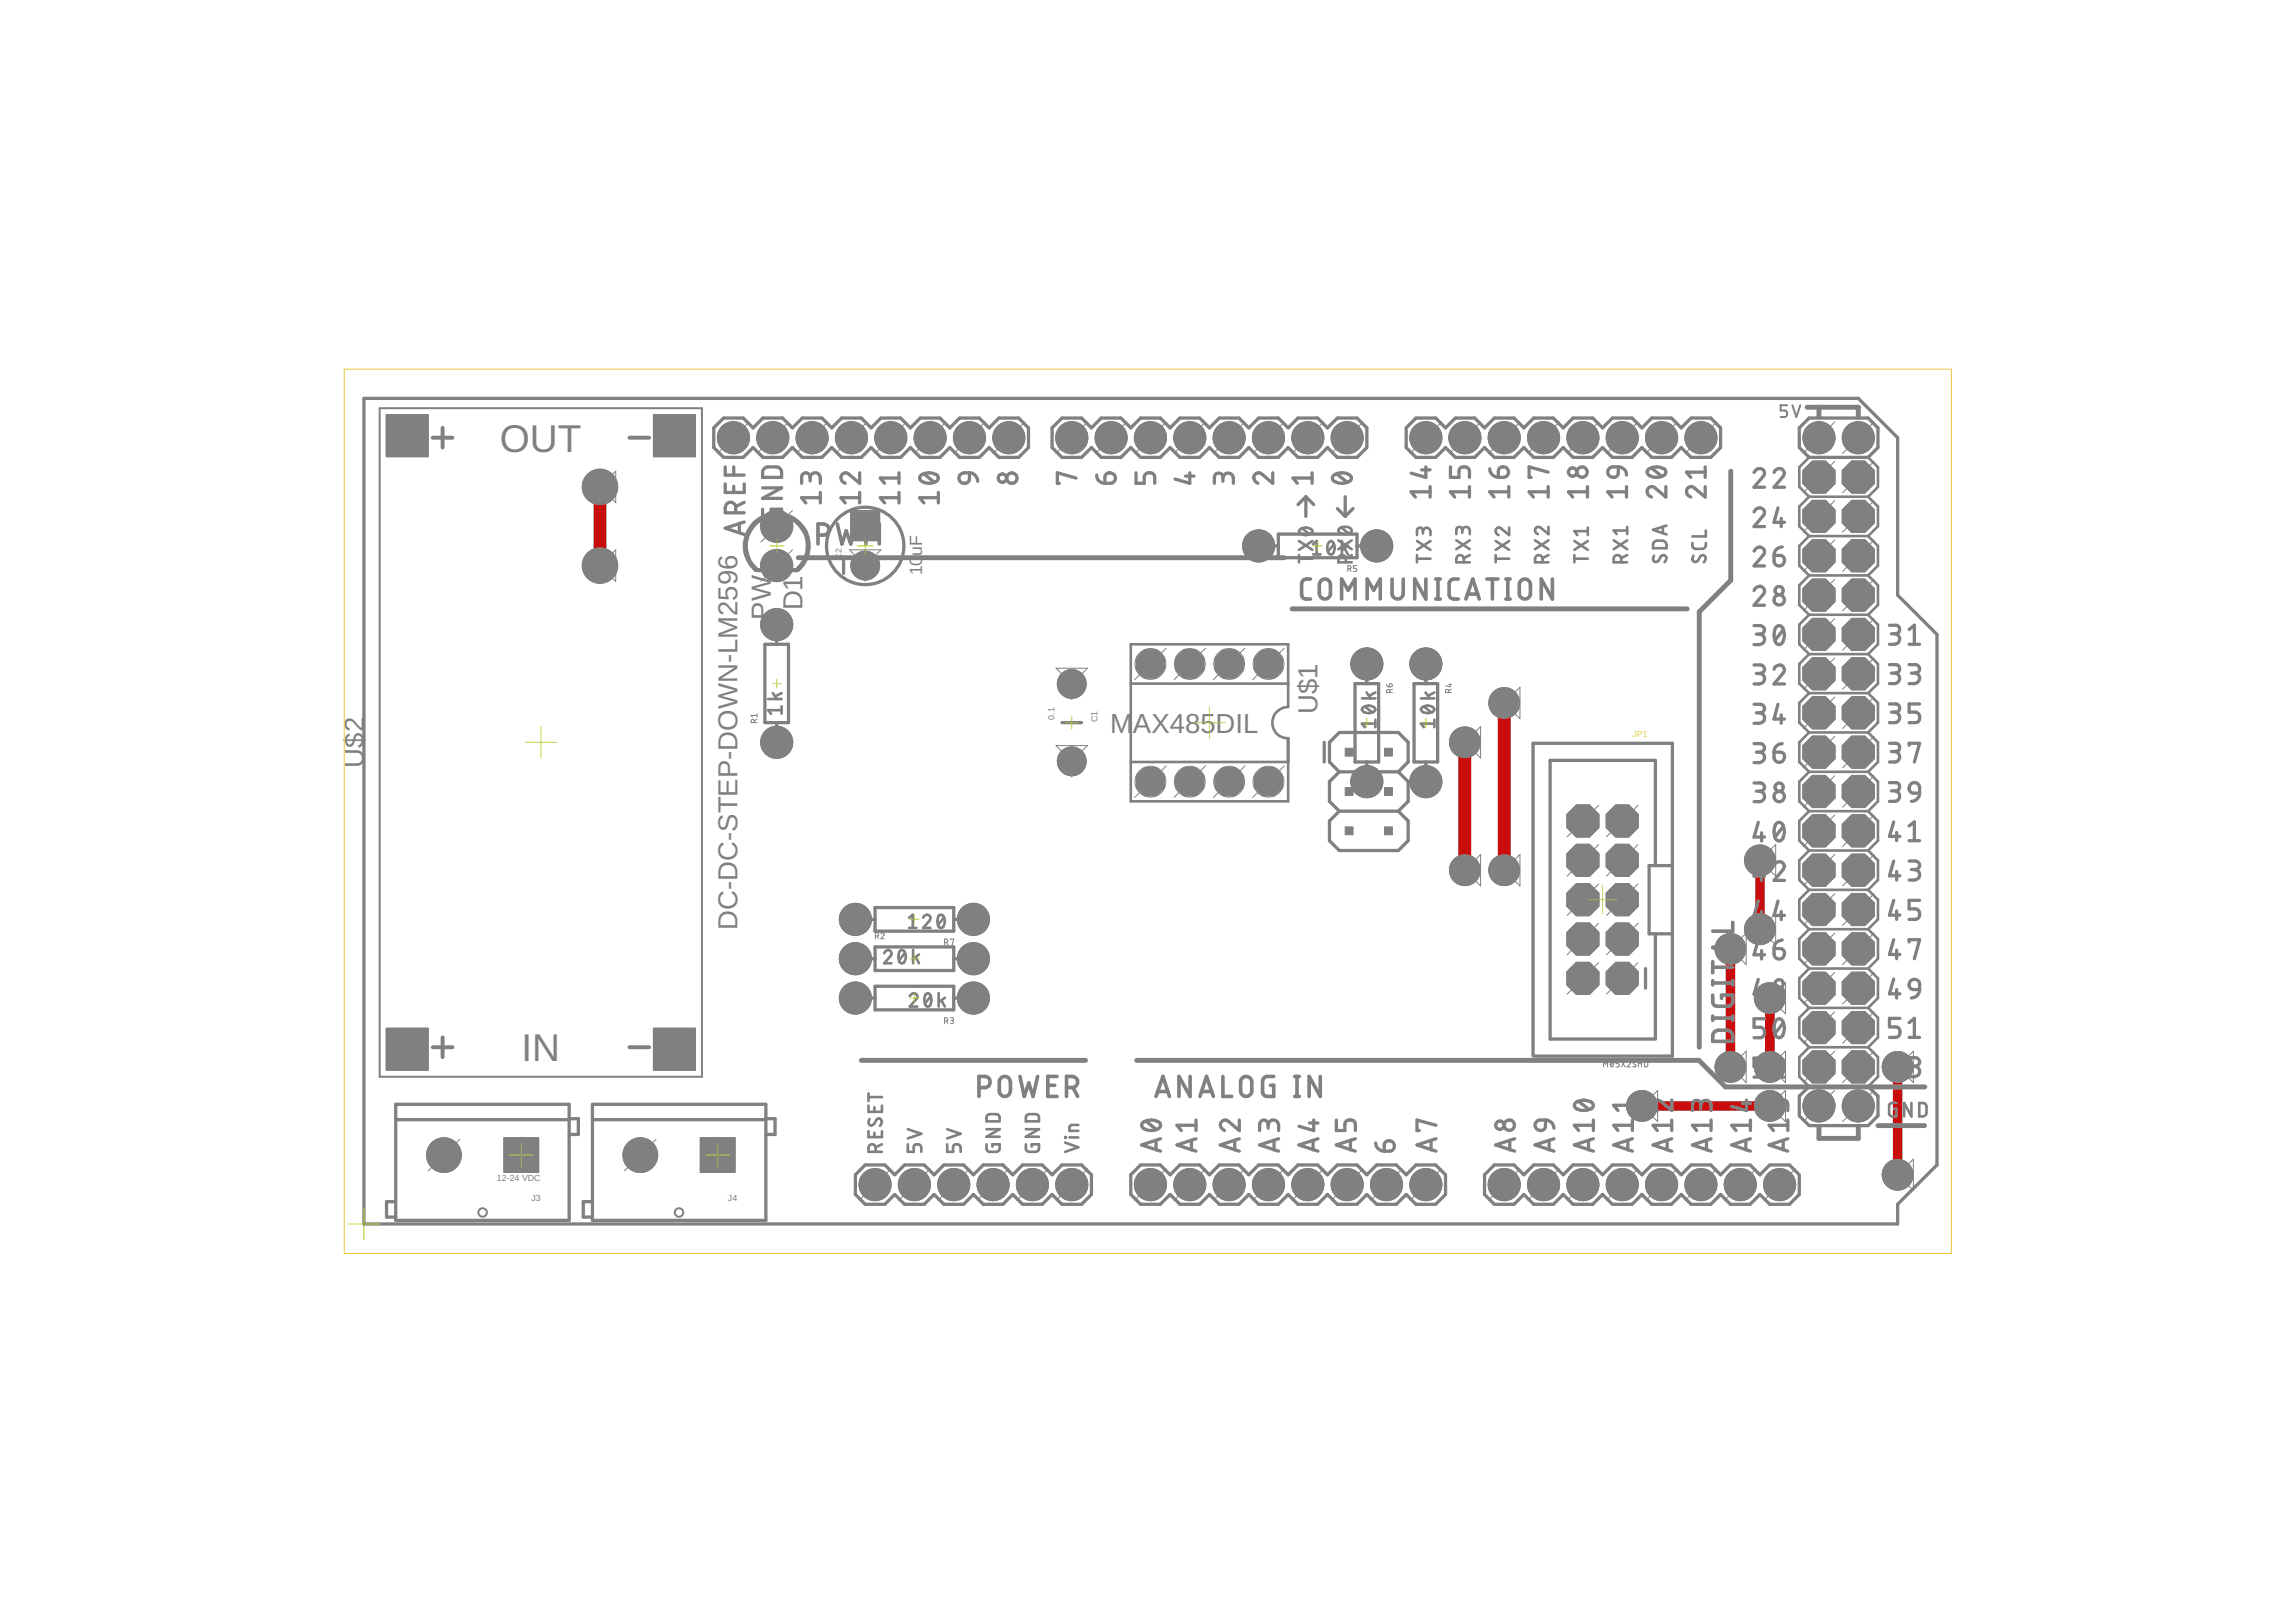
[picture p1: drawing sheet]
<svg xmlns="http://www.w3.org/2000/svg" width="148mm" height="105mm" viewBox="0 0 148 105" stroke-linecap="round" stroke-linejoin="round" font-family="sans-serif">
<defs><g id="words">
<g font-size="2.5" fill="#808080">
<text x="32.3" y="29.1">OUT</text>
<text x="33.7" y="68.5">IN</text>
</g>
<g font-size="1.8" fill="#808080">
<text x="49.8" y="40" transform="rotate(-90 49.8 40)">PW</text>
<text x="51.8" y="39.4" transform="rotate(-90 51.8 39.4)">D1</text>
<text x="71.7" y="47.3">M</text>
<text x="73.1" y="47.3">AX485</text>
<text x="78.5" y="47.3">DIL</text>
<text x="85.1" y="46.1" transform="rotate(-90 85.1 46.1)">U$1</text>
<text x="23.5" y="49.6" transform="rotate(-90 23.5 49.6)">U$2</text>
<text x="47.6" y="60" transform="rotate(-90 47.6 60)">DC-DC-STEP-DOWN-LM2596</text>
</g>
<g font-size="1.1" fill="#808080">
<text x="59.5" y="35.9" transform="rotate(-90 59.5 35.9)">uF</text>
<text x="59.5" y="37.1" transform="rotate(-90 59.5 37.1)">10</text>
</g>
<g font-size=".6" fill="#808080">
<text x="54.3" y="36.1" transform="rotate(-90 54.3 36.1)">C2</text>
<text x="68.1" y="46.4" transform="rotate(-90 68.1 46.4)">0.1</text>
<text x="70.9" y="46.6" transform="rotate(-90 70.9 46.6)">C1</text>
<text x="32.1" y="76.2">12-24 VDC</text>
<text x="34.3" y="77.5">J3</text>
<text x="47" y="77.5">J4</text>
</g>
<text font-size=".6" fill="#ffe74c" x="105.4" y="47.6">JP1</text>
</g></defs>
<g fill="#808080" stroke="#808080" stroke-width=".06">
<circle cx="69.2" cy="44.2" r=".93"/>
<circle cx="69.2" cy="49.1" r=".93"/>
<circle cx="55.9" cy="36.5" r=".93"/>
<circle cx="50.1" cy="34" r="1.04"/>
<circle cx="50.1" cy="36.5" r="1.04"/>
<circle cx="28.7" cy="74.6" r="1.12"/>
<circle cx="41.3" cy="74.6" r="1.12"/>
<circle cx="50.1" cy="47.9" r="1.04"/>
<circle cx="50.1" cy="40.3" r="1.04"/>
<circle cx="55.2" cy="61.9" r="1.04"/>
<circle cx="62.8" cy="61.9" r="1.04"/>
<circle cx="62.8" cy="64.4" r="1.04"/>
<circle cx="55.2" cy="64.4" r="1.04"/>
<circle cx="92.1" cy="42.9" r="1.04"/>
<circle cx="92.1" cy="50.5" r="1.04"/>
<circle cx="88.9" cy="35.2" r="1.04"/>
<circle cx="81.3" cy="35.2" r="1.04"/>
<circle cx="88.2" cy="42.9" r="1.04"/>
<circle cx="88.2" cy="50.5" r="1.04"/>
<circle cx="62.8" cy="59.4" r="1.04"/>
<circle cx="55.2" cy="59.4" r="1.04"/>
<circle cx="99.7" cy="76.5" r="1.04"/>
<circle cx="102.2" cy="76.5" r="1.04"/>
<circle cx="104.7" cy="76.5" r="1.04"/>
<circle cx="107.3" cy="76.5" r="1.04"/>
<circle cx="109.8" cy="76.5" r="1.04"/>
<circle cx="112.4" cy="76.5" r="1.04"/>
<circle cx="114.9" cy="76.5" r="1.04"/>
<circle cx="97.1" cy="76.5" r="1.04"/>
<circle cx="94.6" cy="28.3" r="1.04"/>
<circle cx="97.1" cy="28.3" r="1.04"/>
<circle cx="99.7" cy="28.3" r="1.04"/>
<circle cx="102.2" cy="28.3" r="1.04"/>
<circle cx="104.7" cy="28.3" r="1.04"/>
<circle cx="107.3" cy="28.3" r="1.04"/>
<circle cx="109.8" cy="28.3" r="1.04"/>
<circle cx="92.1" cy="28.3" r="1.04"/>
<circle cx="76.8" cy="76.5" r="1.04"/>
<circle cx="79.4" cy="76.5" r="1.04"/>
<circle cx="81.9" cy="76.5" r="1.04"/>
<circle cx="84.4" cy="76.5" r="1.04"/>
<circle cx="87" cy="76.5" r="1.04"/>
<circle cx="89.5" cy="76.5" r="1.04"/>
<circle cx="92.1" cy="76.5" r="1.04"/>
<circle cx="74.3" cy="76.5" r="1.04"/>
<circle cx="71.7" cy="28.3" r="1.04"/>
<circle cx="74.3" cy="28.3" r="1.04"/>
<circle cx="76.8" cy="28.3" r="1.04"/>
<circle cx="79.4" cy="28.3" r="1.04"/>
<circle cx="81.9" cy="28.3" r="1.04"/>
<circle cx="84.4" cy="28.3" r="1.04"/>
<circle cx="87" cy="28.3" r="1.04"/>
<circle cx="69.2" cy="28.3" r="1.04"/>
<circle cx="49.9" cy="28.3" r="1.04"/>
<circle cx="52.4" cy="28.3" r="1.04"/>
<circle cx="55" cy="28.3" r="1.04"/>
<circle cx="57.5" cy="28.3" r="1.04"/>
<circle cx="60" cy="28.3" r="1.04"/>
<circle cx="62.6" cy="28.3" r="1.04"/>
<circle cx="65.1" cy="28.3" r="1.04"/>
<circle cx="47.3" cy="28.3" r="1.04"/>
<circle cx="117.4" cy="71.4" r="1.04"/>
<circle cx="120" cy="71.4" r="1.04"/>
<circle cx="117.4" cy="28.3" r="1.04"/>
<circle cx="120" cy="28.3" r="1.04"/>
<circle cx="56.5" cy="76.5" r="1.04"/>
<circle cx="59" cy="76.5" r="1.04"/>
<circle cx="61.6" cy="76.5" r="1.04"/>
<circle cx="64.1" cy="76.5" r="1.04"/>
<circle cx="66.7" cy="76.5" r="1.04"/>
<circle cx="69.2" cy="76.5" r="1.04"/>
<circle cx="38.7" cy="36.5" r="1.14"/>
<circle cx="38.7" cy="31.4" r="1.14"/>
<circle cx="114.3" cy="64.4" r=".99"/>
<circle cx="114.3" cy="68.9" r=".99"/>
<circle cx="113.6" cy="55.5" r=".99"/>
<circle cx="113.6" cy="60" r=".99"/>
<circle cx="111.7" cy="61.3" r=".99"/>
<circle cx="111.7" cy="68.9" r=".99"/>
<circle cx="114.3" cy="71.4" r=".99"/>
<circle cx="106" cy="71.4" r=".99"/>
<circle cx="122.5" cy="75.8" r=".99"/>
<circle cx="122.5" cy="68.9" r=".99"/>
<circle cx="94.6" cy="56.2" r=".99"/>
<circle cx="94.6" cy="47.9" r=".99"/>
<circle cx="97.1" cy="56.2" r=".99"/>
<circle cx="97.1" cy="45.4" r=".99"/>
</g>
<g fill="#808080" stroke="#808080" stroke-width=".06">
<path d="M54.9 33h1.9v1.9h-1.9z"/>
<path d="M32.5 73.4h2.3v2.3h-2.3z"/>
<path d="M45.2 73.4h2.3v2.3h-2.3z"/>
<path d="M24.9 66.4h2.7v2.7h-2.7z"/>
<path d="M42.2 66.4h2.7v2.7h-2.7z"/>
<path d="M42.2 26.8h2.7v2.7h-2.7z"/>
<path d="M24.9 26.8h2.7v2.7h-2.7z"/>
<circle cx="81.9" cy="42.9" r=".99"/>
<circle cx="79.4" cy="42.9" r=".99"/>
<circle cx="76.8" cy="42.9" r=".99"/>
<circle cx="74.3" cy="42.9" r=".99"/>
<circle cx="74.3" cy="50.5" r=".99"/>
<circle cx="76.8" cy="50.5" r=".99"/>
<circle cx="79.4" cy="50.5" r=".99"/>
<circle cx="81.9" cy="50.5" r=".99"/>
<circle cx="120" cy="48.6" r="1.12"/>
<circle cx="117.4" cy="48.6" r="1.12"/>
<circle cx="120" cy="46" r="1.12"/>
<circle cx="117.4" cy="46" r="1.12"/>
<circle cx="120" cy="43.5" r="1.12"/>
<circle cx="117.4" cy="43.5" r="1.12"/>
<circle cx="120" cy="41" r="1.12"/>
<circle cx="117.4" cy="41" r="1.12"/>
<circle cx="120" cy="38.4" r="1.12"/>
<circle cx="117.4" cy="38.4" r="1.12"/>
<circle cx="120" cy="35.9" r="1.12"/>
<circle cx="117.4" cy="35.9" r="1.12"/>
<circle cx="120" cy="33.3" r="1.12"/>
<circle cx="117.4" cy="33.3" r="1.12"/>
<circle cx="120" cy="30.8" r="1.12"/>
<circle cx="117.4" cy="30.8" r="1.12"/>
<circle cx="120" cy="68.9" r="1.12"/>
<circle cx="117.4" cy="68.9" r="1.12"/>
<circle cx="120" cy="66.3" r="1.12"/>
<circle cx="117.4" cy="66.3" r="1.12"/>
<circle cx="120" cy="63.8" r="1.12"/>
<circle cx="117.4" cy="63.8" r="1.12"/>
<circle cx="120" cy="61.3" r="1.12"/>
<circle cx="117.4" cy="61.3" r="1.12"/>
<circle cx="120" cy="58.7" r="1.12"/>
<circle cx="117.4" cy="58.7" r="1.12"/>
<circle cx="120" cy="56.2" r="1.12"/>
<circle cx="117.4" cy="56.2" r="1.12"/>
<circle cx="120" cy="53.6" r="1.12"/>
<circle cx="117.4" cy="53.6" r="1.12"/>
<circle cx="120" cy="51.1" r="1.12"/>
<circle cx="117.4" cy="51.1" r="1.12"/>
<circle cx="104.7" cy="63.2" r="1.12"/>
<circle cx="102.2" cy="63.2" r="1.12"/>
<circle cx="104.7" cy="60.6" r="1.12"/>
<circle cx="102.2" cy="60.6" r="1.12"/>
<circle cx="104.7" cy="58.1" r="1.12"/>
<circle cx="102.2" cy="58.1" r="1.12"/>
<circle cx="104.7" cy="55.5" r="1.12"/>
<circle cx="102.2" cy="55.5" r="1.12"/>
<circle cx="104.7" cy="53" r="1.12"/>
<circle cx="102.2" cy="53" r="1.12"/>
</g>
<path d="M38.7 31.4v5.1M94.6 47.9v8.3M97.1 45.4v10.8" fill="none" stroke="#c90d0c" stroke-width=".83"/>
<path d="M113.6 55.5v4.5M106 71.4h8.3M111.7 61.3v7.6M114.3 64.4v4.5M122.5 68.9v6.9" fill="none" stroke="#c90d0c" stroke-width=".61"/>
<circle cx="69.2" cy="44.2" r=".83" fill="#0dab76" stroke="#0dab76" stroke-width=".06"/>
<circle cx="69.2" cy="44.2" r=".36" fill="#fff" stroke="#000" stroke-width=".06"/>
<circle cx="69.2" cy="49.1" r=".83" fill="#0dab76" stroke="#0dab76" stroke-width=".06"/>
<circle cx="69.2" cy="49.1" r=".36" fill="#fff" stroke="#000" stroke-width=".06"/>
<path d="M55 33.1h1.7v1.7h-1.7z" fill="#0dab76" stroke="#0dab76" stroke-width=".06"/>
<circle cx="55.9" cy="34" r=".36" fill="#fff" stroke="#000" stroke-width=".06"/>
<circle cx="55.9" cy="36.5" r=".83" fill="#0dab76" stroke="#0dab76" stroke-width=".06"/>
<circle cx="55.9" cy="36.5" r=".36" fill="#fff" stroke="#000" stroke-width=".06"/>
<circle cx="50.1" cy="34" r=".93" fill="#0dab76" stroke="#0dab76" stroke-width=".06"/>
<circle cx="50.1" cy="34" r=".4" fill="#fff" stroke="#000" stroke-width=".06"/>
<circle cx="50.1" cy="36.5" r=".93" fill="#0dab76" stroke="#0dab76" stroke-width=".06"/>
<circle cx="50.1" cy="36.5" r=".4" fill="#fff" stroke="#000" stroke-width=".06"/>
<path d="M32.6 73.6h2.1v2h-2.1z" fill="#0dab76" stroke="#0dab76" stroke-width=".06"/>
<circle cx="33.7" cy="74.6" r=".66" fill="#fff" stroke="#000" stroke-width=".06"/>
<circle cx="28.7" cy="74.6" r="1.02" fill="#0dab76" stroke="#0dab76" stroke-width=".06"/>
<circle cx="28.7" cy="74.6" r=".66" fill="#fff" stroke="#000" stroke-width=".06"/>
<path d="M45.3 73.6h2v2h-2z" fill="#0dab76" stroke="#0dab76" stroke-width=".06"/>
<circle cx="46.3" cy="74.6" r=".66" fill="#fff" stroke="#000" stroke-width=".06"/>
<circle cx="41.3" cy="74.6" r="1.02" fill="#0dab76" stroke="#0dab76" stroke-width=".06"/>
<circle cx="41.3" cy="74.6" r=".66" fill="#fff" stroke="#000" stroke-width=".06"/>
<circle cx="50.1" cy="47.9" r=".93" fill="#0dab76" stroke="#0dab76" stroke-width=".06"/>
<circle cx="50.1" cy="47.9" r=".44" fill="#fff" stroke="#000" stroke-width=".06"/>
<circle cx="50.1" cy="40.3" r=".93" fill="#0dab76" stroke="#0dab76" stroke-width=".06"/>
<circle cx="50.1" cy="40.3" r=".44" fill="#fff" stroke="#000" stroke-width=".06"/>
<circle cx="55.2" cy="61.9" r=".93" fill="#0dab76" stroke="#0dab76" stroke-width=".06"/>
<circle cx="55.2" cy="61.9" r=".44" fill="#fff" stroke="#000" stroke-width=".06"/>
<circle cx="62.8" cy="61.9" r=".93" fill="#0dab76" stroke="#0dab76" stroke-width=".06"/>
<circle cx="62.8" cy="61.9" r=".44" fill="#fff" stroke="#000" stroke-width=".06"/>
<circle cx="62.8" cy="64.4" r=".93" fill="#0dab76" stroke="#0dab76" stroke-width=".06"/>
<circle cx="62.8" cy="64.4" r=".44" fill="#fff" stroke="#000" stroke-width=".06"/>
<circle cx="55.2" cy="64.4" r=".93" fill="#0dab76" stroke="#0dab76" stroke-width=".06"/>
<circle cx="55.2" cy="64.4" r=".44" fill="#fff" stroke="#000" stroke-width=".06"/>
<circle cx="92.1" cy="42.9" r=".93" fill="#0dab76" stroke="#0dab76" stroke-width=".06"/>
<circle cx="92.1" cy="42.9" r=".44" fill="#fff" stroke="#000" stroke-width=".06"/>
<circle cx="92.1" cy="50.5" r=".93" fill="#0dab76" stroke="#0dab76" stroke-width=".06"/>
<circle cx="92.1" cy="50.5" r=".44" fill="#fff" stroke="#000" stroke-width=".06"/>
<circle cx="88.9" cy="35.2" r=".93" fill="#0dab76" stroke="#0dab76" stroke-width=".06"/>
<circle cx="88.9" cy="35.2" r=".44" fill="#fff" stroke="#000" stroke-width=".06"/>
<circle cx="81.3" cy="35.2" r=".93" fill="#0dab76" stroke="#0dab76" stroke-width=".06"/>
<circle cx="81.3" cy="35.2" r=".44" fill="#fff" stroke="#000" stroke-width=".06"/>
<circle cx="88.2" cy="42.9" r=".93" fill="#0dab76" stroke="#0dab76" stroke-width=".06"/>
<circle cx="88.2" cy="42.9" r=".44" fill="#fff" stroke="#000" stroke-width=".06"/>
<circle cx="88.2" cy="50.5" r=".93" fill="#0dab76" stroke="#0dab76" stroke-width=".06"/>
<circle cx="88.2" cy="50.5" r=".44" fill="#fff" stroke="#000" stroke-width=".06"/>
<circle cx="62.8" cy="59.4" r=".93" fill="#0dab76" stroke="#0dab76" stroke-width=".06"/>
<circle cx="62.8" cy="59.4" r=".44" fill="#fff" stroke="#000" stroke-width=".06"/>
<circle cx="55.2" cy="59.4" r=".93" fill="#0dab76" stroke="#0dab76" stroke-width=".06"/>
<circle cx="55.2" cy="59.4" r=".44" fill="#fff" stroke="#000" stroke-width=".06"/>
<circle cx="81.9" cy="42.9" r=".87" fill="#0dab76" stroke="#0dab76" stroke-width=".06"/>
<circle cx="81.9" cy="42.9" r=".4" fill="#fff" stroke="#000" stroke-width=".06"/>
<circle cx="79.4" cy="42.9" r=".87" fill="#0dab76" stroke="#0dab76" stroke-width=".06"/>
<circle cx="79.4" cy="42.9" r=".4" fill="#fff" stroke="#000" stroke-width=".06"/>
<circle cx="76.8" cy="42.9" r=".87" fill="#0dab76" stroke="#0dab76" stroke-width=".06"/>
<circle cx="76.8" cy="42.9" r=".4" fill="#fff" stroke="#000" stroke-width=".06"/>
<circle cx="74.3" cy="42.9" r=".87" fill="#0dab76" stroke="#0dab76" stroke-width=".06"/>
<circle cx="74.3" cy="42.9" r=".4" fill="#fff" stroke="#000" stroke-width=".06"/>
<circle cx="74.3" cy="50.5" r=".87" fill="#0dab76" stroke="#0dab76" stroke-width=".06"/>
<circle cx="74.3" cy="50.5" r=".4" fill="#fff" stroke="#000" stroke-width=".06"/>
<circle cx="76.8" cy="50.5" r=".87" fill="#0dab76" stroke="#0dab76" stroke-width=".06"/>
<circle cx="76.8" cy="50.5" r=".4" fill="#fff" stroke="#000" stroke-width=".06"/>
<circle cx="79.4" cy="50.5" r=".87" fill="#0dab76" stroke="#0dab76" stroke-width=".06"/>
<circle cx="79.4" cy="50.5" r=".4" fill="#fff" stroke="#000" stroke-width=".06"/>
<circle cx="81.9" cy="50.5" r=".87" fill="#0dab76" stroke="#0dab76" stroke-width=".06"/>
<circle cx="81.9" cy="50.5" r=".4" fill="#fff" stroke="#000" stroke-width=".06"/>
<path d="M25 66.5h2.5v2.5h-2.5z" fill="#0dab76" stroke="#0dab76" stroke-width=".06"/>
<circle cx="26.3" cy="67.7" r=".74" fill="#fff" stroke="#000" stroke-width=".06"/>
<path d="M42.3 66.5h2.5v2.5h-2.5z" fill="#0dab76" stroke="#0dab76" stroke-width=".06"/>
<circle cx="43.5" cy="67.7" r=".74" fill="#fff" stroke="#000" stroke-width=".06"/>
<path d="M42.3 26.9h2.5v2.5h-2.5z" fill="#0dab76" stroke="#0dab76" stroke-width=".06"/>
<circle cx="43.5" cy="28.1" r=".74" fill="#fff" stroke="#000" stroke-width=".06"/>
<path d="M25 26.9h2.5v2.5h-2.5z" fill="#0dab76" stroke="#0dab76" stroke-width=".06"/>
<circle cx="26.3" cy="28.1" r=".74" fill="#fff" stroke="#000" stroke-width=".06"/>
<circle cx="99.7" cy="76.5" r=".93" fill="#0dab76" stroke="#0dab76" stroke-width=".06"/>
<circle cx="99.7" cy="76.5" r=".51" fill="#fff" stroke="#000" stroke-width=".06"/>
<circle cx="102.2" cy="76.5" r=".93" fill="#0dab76" stroke="#0dab76" stroke-width=".06"/>
<circle cx="102.2" cy="76.5" r=".51" fill="#fff" stroke="#000" stroke-width=".06"/>
<circle cx="104.7" cy="76.5" r=".93" fill="#0dab76" stroke="#0dab76" stroke-width=".06"/>
<circle cx="104.7" cy="76.5" r=".51" fill="#fff" stroke="#000" stroke-width=".06"/>
<circle cx="107.3" cy="76.5" r=".93" fill="#0dab76" stroke="#0dab76" stroke-width=".06"/>
<circle cx="107.3" cy="76.5" r=".51" fill="#fff" stroke="#000" stroke-width=".06"/>
<circle cx="109.8" cy="76.5" r=".93" fill="#0dab76" stroke="#0dab76" stroke-width=".06"/>
<circle cx="109.8" cy="76.5" r=".51" fill="#fff" stroke="#000" stroke-width=".06"/>
<circle cx="112.4" cy="76.5" r=".93" fill="#0dab76" stroke="#0dab76" stroke-width=".06"/>
<circle cx="112.4" cy="76.5" r=".51" fill="#fff" stroke="#000" stroke-width=".06"/>
<circle cx="114.9" cy="76.5" r=".93" fill="#0dab76" stroke="#0dab76" stroke-width=".06"/>
<circle cx="114.9" cy="76.5" r=".51" fill="#fff" stroke="#000" stroke-width=".06"/>
<circle cx="97.1" cy="76.5" r=".93" fill="#0dab76" stroke="#0dab76" stroke-width=".06"/>
<circle cx="97.1" cy="76.5" r=".51" fill="#fff" stroke="#000" stroke-width=".06"/>
<circle cx="94.6" cy="28.3" r=".93" fill="#0dab76" stroke="#0dab76" stroke-width=".06"/>
<circle cx="94.6" cy="28.3" r=".51" fill="#fff" stroke="#000" stroke-width=".06"/>
<circle cx="97.1" cy="28.3" r=".93" fill="#0dab76" stroke="#0dab76" stroke-width=".06"/>
<circle cx="97.1" cy="28.3" r=".51" fill="#fff" stroke="#000" stroke-width=".06"/>
<circle cx="99.7" cy="28.3" r=".93" fill="#0dab76" stroke="#0dab76" stroke-width=".06"/>
<circle cx="99.7" cy="28.3" r=".51" fill="#fff" stroke="#000" stroke-width=".06"/>
<circle cx="102.2" cy="28.3" r=".93" fill="#0dab76" stroke="#0dab76" stroke-width=".06"/>
<circle cx="102.2" cy="28.3" r=".51" fill="#fff" stroke="#000" stroke-width=".06"/>
<circle cx="104.7" cy="28.3" r=".93" fill="#0dab76" stroke="#0dab76" stroke-width=".06"/>
<circle cx="104.7" cy="28.3" r=".51" fill="#fff" stroke="#000" stroke-width=".06"/>
<circle cx="107.3" cy="28.3" r=".93" fill="#0dab76" stroke="#0dab76" stroke-width=".06"/>
<circle cx="107.3" cy="28.3" r=".51" fill="#fff" stroke="#000" stroke-width=".06"/>
<circle cx="109.8" cy="28.3" r=".93" fill="#0dab76" stroke="#0dab76" stroke-width=".06"/>
<circle cx="109.8" cy="28.3" r=".51" fill="#fff" stroke="#000" stroke-width=".06"/>
<circle cx="92.1" cy="28.3" r=".93" fill="#0dab76" stroke="#0dab76" stroke-width=".06"/>
<circle cx="92.1" cy="28.3" r=".51" fill="#fff" stroke="#000" stroke-width=".06"/>
<circle cx="76.8" cy="76.5" r=".93" fill="#0dab76" stroke="#0dab76" stroke-width=".06"/>
<circle cx="76.8" cy="76.5" r=".51" fill="#fff" stroke="#000" stroke-width=".06"/>
<circle cx="79.4" cy="76.5" r=".93" fill="#0dab76" stroke="#0dab76" stroke-width=".06"/>
<circle cx="79.4" cy="76.5" r=".51" fill="#fff" stroke="#000" stroke-width=".06"/>
<circle cx="81.9" cy="76.5" r=".93" fill="#0dab76" stroke="#0dab76" stroke-width=".06"/>
<circle cx="81.9" cy="76.5" r=".51" fill="#fff" stroke="#000" stroke-width=".06"/>
<circle cx="84.4" cy="76.5" r=".93" fill="#0dab76" stroke="#0dab76" stroke-width=".06"/>
<circle cx="84.4" cy="76.5" r=".51" fill="#fff" stroke="#000" stroke-width=".06"/>
<circle cx="87" cy="76.5" r=".93" fill="#0dab76" stroke="#0dab76" stroke-width=".06"/>
<circle cx="87" cy="76.5" r=".51" fill="#fff" stroke="#000" stroke-width=".06"/>
<circle cx="89.5" cy="76.5" r=".93" fill="#0dab76" stroke="#0dab76" stroke-width=".06"/>
<circle cx="89.5" cy="76.5" r=".51" fill="#fff" stroke="#000" stroke-width=".06"/>
<circle cx="92.1" cy="76.5" r=".93" fill="#0dab76" stroke="#0dab76" stroke-width=".06"/>
<circle cx="92.1" cy="76.5" r=".51" fill="#fff" stroke="#000" stroke-width=".06"/>
<circle cx="74.3" cy="76.5" r=".93" fill="#0dab76" stroke="#0dab76" stroke-width=".06"/>
<circle cx="74.3" cy="76.5" r=".51" fill="#fff" stroke="#000" stroke-width=".06"/>
<circle cx="71.7" cy="28.3" r=".93" fill="#0dab76" stroke="#0dab76" stroke-width=".06"/>
<circle cx="71.7" cy="28.3" r=".51" fill="#fff" stroke="#000" stroke-width=".06"/>
<circle cx="74.3" cy="28.3" r=".93" fill="#0dab76" stroke="#0dab76" stroke-width=".06"/>
<circle cx="74.3" cy="28.3" r=".51" fill="#fff" stroke="#000" stroke-width=".06"/>
<circle cx="76.8" cy="28.3" r=".93" fill="#0dab76" stroke="#0dab76" stroke-width=".06"/>
<circle cx="76.8" cy="28.3" r=".51" fill="#fff" stroke="#000" stroke-width=".06"/>
<circle cx="79.4" cy="28.3" r=".93" fill="#0dab76" stroke="#0dab76" stroke-width=".06"/>
<circle cx="79.4" cy="28.3" r=".51" fill="#fff" stroke="#000" stroke-width=".06"/>
<circle cx="81.9" cy="28.3" r=".93" fill="#0dab76" stroke="#0dab76" stroke-width=".06"/>
<circle cx="81.9" cy="28.3" r=".51" fill="#fff" stroke="#000" stroke-width=".06"/>
<circle cx="84.4" cy="28.3" r=".93" fill="#0dab76" stroke="#0dab76" stroke-width=".06"/>
<circle cx="84.4" cy="28.3" r=".51" fill="#fff" stroke="#000" stroke-width=".06"/>
<circle cx="87" cy="28.3" r=".93" fill="#0dab76" stroke="#0dab76" stroke-width=".06"/>
<circle cx="87" cy="28.3" r=".51" fill="#fff" stroke="#000" stroke-width=".06"/>
<circle cx="69.2" cy="28.3" r=".93" fill="#0dab76" stroke="#0dab76" stroke-width=".06"/>
<circle cx="69.2" cy="28.3" r=".51" fill="#fff" stroke="#000" stroke-width=".06"/>
<circle cx="49.9" cy="28.3" r=".93" fill="#0dab76" stroke="#0dab76" stroke-width=".06"/>
<circle cx="49.9" cy="28.3" r=".51" fill="#fff" stroke="#000" stroke-width=".06"/>
<circle cx="52.4" cy="28.3" r=".93" fill="#0dab76" stroke="#0dab76" stroke-width=".06"/>
<circle cx="52.4" cy="28.3" r=".51" fill="#fff" stroke="#000" stroke-width=".06"/>
<circle cx="55" cy="28.3" r=".93" fill="#0dab76" stroke="#0dab76" stroke-width=".06"/>
<circle cx="55" cy="28.3" r=".51" fill="#fff" stroke="#000" stroke-width=".06"/>
<circle cx="57.5" cy="28.3" r=".93" fill="#0dab76" stroke="#0dab76" stroke-width=".06"/>
<circle cx="57.5" cy="28.3" r=".51" fill="#fff" stroke="#000" stroke-width=".06"/>
<circle cx="60" cy="28.3" r=".93" fill="#0dab76" stroke="#0dab76" stroke-width=".06"/>
<circle cx="60" cy="28.3" r=".51" fill="#fff" stroke="#000" stroke-width=".06"/>
<circle cx="62.6" cy="28.3" r=".93" fill="#0dab76" stroke="#0dab76" stroke-width=".06"/>
<circle cx="62.6" cy="28.3" r=".51" fill="#fff" stroke="#000" stroke-width=".06"/>
<circle cx="65.1" cy="28.3" r=".93" fill="#0dab76" stroke="#0dab76" stroke-width=".06"/>
<circle cx="65.1" cy="28.3" r=".51" fill="#fff" stroke="#000" stroke-width=".06"/>
<circle cx="47.3" cy="28.3" r=".93" fill="#0dab76" stroke="#0dab76" stroke-width=".06"/>
<circle cx="47.3" cy="28.3" r=".51" fill="#fff" stroke="#000" stroke-width=".06"/>
<circle cx="120" cy="48.6" r="1.01" fill="#0dab76" stroke="#0dab76" stroke-width=".06"/>
<circle cx="120" cy="48.6" r=".51" fill="#fff" stroke="#000" stroke-width=".06"/>
<circle cx="117.4" cy="48.6" r="1.01" fill="#0dab76" stroke="#0dab76" stroke-width=".06"/>
<circle cx="117.4" cy="48.6" r=".51" fill="#fff" stroke="#000" stroke-width=".06"/>
<circle cx="120" cy="46" r="1.01" fill="#0dab76" stroke="#0dab76" stroke-width=".06"/>
<circle cx="120" cy="46" r=".51" fill="#fff" stroke="#000" stroke-width=".06"/>
<circle cx="117.4" cy="46" r="1.01" fill="#0dab76" stroke="#0dab76" stroke-width=".06"/>
<circle cx="117.4" cy="46" r=".51" fill="#fff" stroke="#000" stroke-width=".06"/>
<circle cx="120" cy="43.5" r="1.01" fill="#0dab76" stroke="#0dab76" stroke-width=".06"/>
<circle cx="120" cy="43.5" r=".51" fill="#fff" stroke="#000" stroke-width=".06"/>
<circle cx="117.4" cy="43.5" r="1.01" fill="#0dab76" stroke="#0dab76" stroke-width=".06"/>
<circle cx="117.4" cy="43.5" r=".51" fill="#fff" stroke="#000" stroke-width=".06"/>
<circle cx="120" cy="41" r="1.01" fill="#0dab76" stroke="#0dab76" stroke-width=".06"/>
<circle cx="120" cy="41" r=".51" fill="#fff" stroke="#000" stroke-width=".06"/>
<circle cx="117.4" cy="41" r="1.01" fill="#0dab76" stroke="#0dab76" stroke-width=".06"/>
<circle cx="117.4" cy="41" r=".51" fill="#fff" stroke="#000" stroke-width=".06"/>
<circle cx="120" cy="38.4" r="1.01" fill="#0dab76" stroke="#0dab76" stroke-width=".06"/>
<circle cx="120" cy="38.4" r=".51" fill="#fff" stroke="#000" stroke-width=".06"/>
<circle cx="117.4" cy="38.4" r="1.01" fill="#0dab76" stroke="#0dab76" stroke-width=".06"/>
<circle cx="117.4" cy="38.4" r=".51" fill="#fff" stroke="#000" stroke-width=".06"/>
<circle cx="120" cy="35.9" r="1.01" fill="#0dab76" stroke="#0dab76" stroke-width=".06"/>
<circle cx="120" cy="35.9" r=".51" fill="#fff" stroke="#000" stroke-width=".06"/>
<circle cx="117.4" cy="35.9" r="1.01" fill="#0dab76" stroke="#0dab76" stroke-width=".06"/>
<circle cx="117.4" cy="35.9" r=".51" fill="#fff" stroke="#000" stroke-width=".06"/>
<circle cx="120" cy="33.3" r="1.01" fill="#0dab76" stroke="#0dab76" stroke-width=".06"/>
<circle cx="120" cy="33.3" r=".51" fill="#fff" stroke="#000" stroke-width=".06"/>
<circle cx="117.4" cy="33.3" r="1.01" fill="#0dab76" stroke="#0dab76" stroke-width=".06"/>
<circle cx="117.4" cy="33.3" r=".51" fill="#fff" stroke="#000" stroke-width=".06"/>
<circle cx="120" cy="30.8" r="1.01" fill="#0dab76" stroke="#0dab76" stroke-width=".06"/>
<circle cx="120" cy="30.8" r=".51" fill="#fff" stroke="#000" stroke-width=".06"/>
<circle cx="117.4" cy="30.8" r="1.01" fill="#0dab76" stroke="#0dab76" stroke-width=".06"/>
<circle cx="117.4" cy="30.8" r=".51" fill="#fff" stroke="#000" stroke-width=".06"/>
<circle cx="120" cy="68.9" r="1.01" fill="#0dab76" stroke="#0dab76" stroke-width=".06"/>
<circle cx="120" cy="68.9" r=".51" fill="#fff" stroke="#000" stroke-width=".06"/>
<circle cx="117.4" cy="68.9" r="1.01" fill="#0dab76" stroke="#0dab76" stroke-width=".06"/>
<circle cx="117.4" cy="68.9" r=".51" fill="#fff" stroke="#000" stroke-width=".06"/>
<circle cx="120" cy="66.3" r="1.01" fill="#0dab76" stroke="#0dab76" stroke-width=".06"/>
<circle cx="120" cy="66.3" r=".51" fill="#fff" stroke="#000" stroke-width=".06"/>
<circle cx="117.4" cy="66.3" r="1.01" fill="#0dab76" stroke="#0dab76" stroke-width=".06"/>
<circle cx="117.4" cy="66.3" r=".51" fill="#fff" stroke="#000" stroke-width=".06"/>
<circle cx="120" cy="63.8" r="1.01" fill="#0dab76" stroke="#0dab76" stroke-width=".06"/>
<circle cx="120" cy="63.8" r=".51" fill="#fff" stroke="#000" stroke-width=".06"/>
<circle cx="117.4" cy="63.8" r="1.01" fill="#0dab76" stroke="#0dab76" stroke-width=".06"/>
<circle cx="117.4" cy="63.8" r=".51" fill="#fff" stroke="#000" stroke-width=".06"/>
<circle cx="120" cy="61.3" r="1.01" fill="#0dab76" stroke="#0dab76" stroke-width=".06"/>
<circle cx="120" cy="61.3" r=".51" fill="#fff" stroke="#000" stroke-width=".06"/>
<circle cx="117.4" cy="61.3" r="1.01" fill="#0dab76" stroke="#0dab76" stroke-width=".06"/>
<circle cx="117.4" cy="61.3" r=".51" fill="#fff" stroke="#000" stroke-width=".06"/>
<circle cx="120" cy="58.7" r="1.01" fill="#0dab76" stroke="#0dab76" stroke-width=".06"/>
<circle cx="120" cy="58.7" r=".51" fill="#fff" stroke="#000" stroke-width=".06"/>
<circle cx="117.4" cy="58.7" r="1.01" fill="#0dab76" stroke="#0dab76" stroke-width=".06"/>
<circle cx="117.4" cy="58.7" r=".51" fill="#fff" stroke="#000" stroke-width=".06"/>
<circle cx="120" cy="56.2" r="1.01" fill="#0dab76" stroke="#0dab76" stroke-width=".06"/>
<circle cx="120" cy="56.2" r=".51" fill="#fff" stroke="#000" stroke-width=".06"/>
<circle cx="117.4" cy="56.2" r="1.01" fill="#0dab76" stroke="#0dab76" stroke-width=".06"/>
<circle cx="117.4" cy="56.2" r=".51" fill="#fff" stroke="#000" stroke-width=".06"/>
<circle cx="120" cy="53.6" r="1.01" fill="#0dab76" stroke="#0dab76" stroke-width=".06"/>
<circle cx="120" cy="53.6" r=".51" fill="#fff" stroke="#000" stroke-width=".06"/>
<circle cx="117.4" cy="53.6" r="1.01" fill="#0dab76" stroke="#0dab76" stroke-width=".06"/>
<circle cx="117.4" cy="53.6" r=".51" fill="#fff" stroke="#000" stroke-width=".06"/>
<circle cx="120" cy="51.1" r="1.01" fill="#0dab76" stroke="#0dab76" stroke-width=".06"/>
<circle cx="120" cy="51.1" r=".51" fill="#fff" stroke="#000" stroke-width=".06"/>
<circle cx="117.4" cy="51.1" r="1.01" fill="#0dab76" stroke="#0dab76" stroke-width=".06"/>
<circle cx="117.4" cy="51.1" r=".51" fill="#fff" stroke="#000" stroke-width=".06"/>
<circle cx="117.4" cy="71.4" r=".93" fill="#0dab76" stroke="#0dab76" stroke-width=".06"/>
<circle cx="117.4" cy="71.4" r=".51" fill="#fff" stroke="#000" stroke-width=".06"/>
<circle cx="120" cy="71.4" r=".93" fill="#0dab76" stroke="#0dab76" stroke-width=".06"/>
<circle cx="120" cy="71.4" r=".51" fill="#fff" stroke="#000" stroke-width=".06"/>
<circle cx="117.4" cy="28.3" r=".93" fill="#0dab76" stroke="#0dab76" stroke-width=".06"/>
<circle cx="117.4" cy="28.3" r=".51" fill="#fff" stroke="#000" stroke-width=".06"/>
<circle cx="120" cy="28.3" r=".93" fill="#0dab76" stroke="#0dab76" stroke-width=".06"/>
<circle cx="120" cy="28.3" r=".51" fill="#fff" stroke="#000" stroke-width=".06"/>
<circle cx="56.5" cy="76.5" r=".93" fill="#0dab76" stroke="#0dab76" stroke-width=".06"/>
<circle cx="56.5" cy="76.5" r=".51" fill="#fff" stroke="#000" stroke-width=".06"/>
<circle cx="59" cy="76.5" r=".93" fill="#0dab76" stroke="#0dab76" stroke-width=".06"/>
<circle cx="59" cy="76.5" r=".51" fill="#fff" stroke="#000" stroke-width=".06"/>
<circle cx="61.6" cy="76.5" r=".93" fill="#0dab76" stroke="#0dab76" stroke-width=".06"/>
<circle cx="61.6" cy="76.5" r=".51" fill="#fff" stroke="#000" stroke-width=".06"/>
<circle cx="64.1" cy="76.5" r=".93" fill="#0dab76" stroke="#0dab76" stroke-width=".06"/>
<circle cx="64.1" cy="76.5" r=".51" fill="#fff" stroke="#000" stroke-width=".06"/>
<circle cx="66.7" cy="76.5" r=".93" fill="#0dab76" stroke="#0dab76" stroke-width=".06"/>
<circle cx="66.7" cy="76.5" r=".51" fill="#fff" stroke="#000" stroke-width=".06"/>
<circle cx="69.2" cy="76.5" r=".93" fill="#0dab76" stroke="#0dab76" stroke-width=".06"/>
<circle cx="69.2" cy="76.5" r=".51" fill="#fff" stroke="#000" stroke-width=".06"/>
<circle cx="104.7" cy="63.2" r="1.01" fill="#0dab76" stroke="#0dab76" stroke-width=".06"/>
<circle cx="104.7" cy="63.2" r=".51" fill="#fff" stroke="#000" stroke-width=".06"/>
<circle cx="102.2" cy="63.2" r="1.01" fill="#0dab76" stroke="#0dab76" stroke-width=".06"/>
<circle cx="102.2" cy="63.2" r=".51" fill="#fff" stroke="#000" stroke-width=".06"/>
<circle cx="104.7" cy="60.6" r="1.01" fill="#0dab76" stroke="#0dab76" stroke-width=".06"/>
<circle cx="104.7" cy="60.6" r=".51" fill="#fff" stroke="#000" stroke-width=".06"/>
<circle cx="102.2" cy="60.6" r="1.01" fill="#0dab76" stroke="#0dab76" stroke-width=".06"/>
<circle cx="102.2" cy="60.6" r=".51" fill="#fff" stroke="#000" stroke-width=".06"/>
<circle cx="104.7" cy="58.1" r="1.01" fill="#0dab76" stroke="#0dab76" stroke-width=".06"/>
<circle cx="104.7" cy="58.1" r=".51" fill="#fff" stroke="#000" stroke-width=".06"/>
<circle cx="102.2" cy="58.1" r="1.01" fill="#0dab76" stroke="#0dab76" stroke-width=".06"/>
<circle cx="102.2" cy="58.1" r=".51" fill="#fff" stroke="#000" stroke-width=".06"/>
<circle cx="104.7" cy="55.5" r="1.01" fill="#0dab76" stroke="#0dab76" stroke-width=".06"/>
<circle cx="104.7" cy="55.5" r=".51" fill="#fff" stroke="#000" stroke-width=".06"/>
<circle cx="102.2" cy="55.5" r="1.01" fill="#0dab76" stroke="#0dab76" stroke-width=".06"/>
<circle cx="102.2" cy="55.5" r=".51" fill="#fff" stroke="#000" stroke-width=".06"/>
<circle cx="104.7" cy="53" r="1.01" fill="#0dab76" stroke="#0dab76" stroke-width=".06"/>
<circle cx="104.7" cy="53" r=".51" fill="#fff" stroke="#000" stroke-width=".06"/>
<circle cx="102.2" cy="53" r="1.01" fill="#0dab76" stroke="#0dab76" stroke-width=".06"/>
<circle cx="102.2" cy="53" r=".51" fill="#fff" stroke="#000" stroke-width=".06"/>
<circle cx="38.7" cy="36.5" r="1.06" fill="#0dab76" stroke="#0dab76" stroke-width=".06"/>
<circle cx="38.7" cy="36.5" r=".4" fill="#fff" stroke="#000" stroke-width=".06"/>
<circle cx="38.7" cy="31.4" r="1.06" fill="#0dab76" stroke="#0dab76" stroke-width=".06"/>
<circle cx="38.7" cy="31.4" r=".4" fill="#fff" stroke="#000" stroke-width=".06"/>
<circle cx="114.3" cy="64.4" r=".9" fill="#0dab76" stroke="#0dab76" stroke-width=".06"/>
<circle cx="114.3" cy="64.4" r=".4" fill="#fff" stroke="#000" stroke-width=".06"/>
<circle cx="114.3" cy="68.9" r=".9" fill="#0dab76" stroke="#0dab76" stroke-width=".06"/>
<circle cx="114.3" cy="68.9" r=".4" fill="#fff" stroke="#000" stroke-width=".06"/>
<circle cx="113.6" cy="55.5" r=".9" fill="#0dab76" stroke="#0dab76" stroke-width=".06"/>
<circle cx="113.6" cy="55.5" r=".4" fill="#fff" stroke="#000" stroke-width=".06"/>
<circle cx="113.6" cy="60" r=".9" fill="#0dab76" stroke="#0dab76" stroke-width=".06"/>
<circle cx="113.6" cy="60" r=".4" fill="#fff" stroke="#000" stroke-width=".06"/>
<circle cx="111.7" cy="61.3" r=".9" fill="#0dab76" stroke="#0dab76" stroke-width=".06"/>
<circle cx="111.7" cy="61.3" r=".4" fill="#fff" stroke="#000" stroke-width=".06"/>
<circle cx="111.7" cy="68.9" r=".9" fill="#0dab76" stroke="#0dab76" stroke-width=".06"/>
<circle cx="111.7" cy="68.9" r=".4" fill="#fff" stroke="#000" stroke-width=".06"/>
<circle cx="114.3" cy="71.4" r=".9" fill="#0dab76" stroke="#0dab76" stroke-width=".06"/>
<circle cx="114.3" cy="71.4" r=".4" fill="#fff" stroke="#000" stroke-width=".06"/>
<circle cx="106" cy="71.4" r=".9" fill="#0dab76" stroke="#0dab76" stroke-width=".06"/>
<circle cx="106" cy="71.4" r=".4" fill="#fff" stroke="#000" stroke-width=".06"/>
<circle cx="122.5" cy="75.8" r=".9" fill="#0dab76" stroke="#0dab76" stroke-width=".06"/>
<circle cx="122.5" cy="75.8" r=".4" fill="#fff" stroke="#000" stroke-width=".06"/>
<circle cx="122.5" cy="68.9" r=".9" fill="#0dab76" stroke="#0dab76" stroke-width=".06"/>
<circle cx="122.5" cy="68.9" r=".4" fill="#fff" stroke="#000" stroke-width=".06"/>
<circle cx="94.6" cy="56.2" r=".9" fill="#0dab76" stroke="#0dab76" stroke-width=".06"/>
<circle cx="94.6" cy="56.2" r=".4" fill="#fff" stroke="#000" stroke-width=".06"/>
<circle cx="94.6" cy="47.9" r=".9" fill="#0dab76" stroke="#0dab76" stroke-width=".06"/>
<circle cx="94.6" cy="47.9" r=".4" fill="#fff" stroke="#000" stroke-width=".06"/>
<circle cx="97.1" cy="56.2" r=".9" fill="#0dab76" stroke="#0dab76" stroke-width=".06"/>
<circle cx="97.1" cy="56.2" r=".4" fill="#fff" stroke="#000" stroke-width=".06"/>
<circle cx="97.1" cy="45.4" r=".9" fill="#0dab76" stroke="#0dab76" stroke-width=".06"/>
<circle cx="97.1" cy="45.4" r=".4" fill="#fff" stroke="#000" stroke-width=".06"/>
<g fill="#808080" stroke="#808080" stroke-width=".06">
<path d="M52 35.2h.3a2.09 2.09 0 0 1-.8 1.7l-.1-.2a1.91 1.91 0 0 0 .6-1.5z" fill-rule="evenodd"/>
<path d="M51.2 33.3a2.11 2.11 0 0 1 1.1 1.9h-.3a2.01 2.01 0 0 0-.9-1.7z" fill-rule="evenodd"/>
<path d="M48 35.2h.2a2.03 2.03 0 0 0 .7 1.5l-.2 .2a2.28 2.28 0 0 1-.7-1.7z" fill-rule="evenodd"/>
<path d="M48.6 33.7l.5-.3 .1 .2a1.98 1.98 0 0 0-1 1.6h-.2a2.33 2.33 0 0 1 .6-1.5z" fill-rule="evenodd"/>
<path d="M50.1 33.1h.6l.5 .2-.1 .3-1-.3z" fill-rule="evenodd"/>
<path d="M49 33.4a1.74 1.74 0 0 1 1.1-.3v.2l-.3 .1-.7 .2z" fill-rule="evenodd"/>
<circle cx="69.2" cy="44.2" r=".93"/>
<circle cx="69.2" cy="49.1" r=".93"/>
<circle cx="55.9" cy="36.5" r=".93"/>
<circle cx="50.1" cy="34" r="1.04"/>
<circle cx="50.1" cy="36.5" r="1.04"/>
<circle cx="28.7" cy="74.6" r="1.12"/>
<circle cx="41.3" cy="74.6" r="1.12"/>
<circle cx="50.1" cy="47.9" r="1.04"/>
<circle cx="50.1" cy="40.3" r="1.04"/>
<circle cx="55.2" cy="61.9" r="1.04"/>
<circle cx="62.8" cy="61.9" r="1.04"/>
<circle cx="62.8" cy="64.4" r="1.04"/>
<circle cx="55.2" cy="64.4" r="1.04"/>
<circle cx="92.1" cy="42.9" r="1.04"/>
<circle cx="92.1" cy="50.5" r="1.04"/>
<circle cx="88.9" cy="35.2" r="1.04"/>
<circle cx="81.3" cy="35.2" r="1.04"/>
<circle cx="88.2" cy="42.9" r="1.04"/>
<circle cx="88.2" cy="50.5" r="1.04"/>
<circle cx="62.8" cy="59.4" r="1.04"/>
<circle cx="55.2" cy="59.4" r="1.04"/>
<circle cx="99.7" cy="76.5" r="1.04"/>
<circle cx="102.2" cy="76.5" r="1.04"/>
<circle cx="104.7" cy="76.5" r="1.04"/>
<circle cx="107.3" cy="76.5" r="1.04"/>
<circle cx="109.8" cy="76.5" r="1.04"/>
<circle cx="112.4" cy="76.5" r="1.04"/>
<circle cx="114.9" cy="76.5" r="1.04"/>
<circle cx="97.1" cy="76.5" r="1.04"/>
<circle cx="94.6" cy="28.3" r="1.04"/>
<circle cx="97.1" cy="28.3" r="1.04"/>
<circle cx="99.7" cy="28.3" r="1.04"/>
<circle cx="102.2" cy="28.3" r="1.04"/>
<circle cx="104.7" cy="28.3" r="1.04"/>
<circle cx="107.3" cy="28.3" r="1.04"/>
<circle cx="109.8" cy="28.3" r="1.04"/>
<circle cx="92.1" cy="28.3" r="1.04"/>
<circle cx="76.8" cy="76.5" r="1.04"/>
<circle cx="79.4" cy="76.5" r="1.04"/>
<circle cx="81.9" cy="76.5" r="1.04"/>
<circle cx="84.4" cy="76.5" r="1.04"/>
<circle cx="87" cy="76.5" r="1.04"/>
<circle cx="89.5" cy="76.5" r="1.04"/>
<circle cx="92.1" cy="76.5" r="1.04"/>
<circle cx="74.3" cy="76.5" r="1.04"/>
<circle cx="71.7" cy="28.3" r="1.04"/>
<circle cx="74.3" cy="28.3" r="1.04"/>
<circle cx="76.8" cy="28.3" r="1.04"/>
<circle cx="79.4" cy="28.3" r="1.04"/>
<circle cx="81.9" cy="28.3" r="1.04"/>
<circle cx="84.4" cy="28.3" r="1.04"/>
<circle cx="87" cy="28.3" r="1.04"/>
<circle cx="69.2" cy="28.3" r="1.04"/>
<circle cx="49.9" cy="28.3" r="1.04"/>
<circle cx="52.4" cy="28.3" r="1.04"/>
<circle cx="55" cy="28.3" r="1.04"/>
<circle cx="57.5" cy="28.3" r="1.04"/>
<circle cx="60" cy="28.3" r="1.04"/>
<circle cx="62.6" cy="28.3" r="1.04"/>
<circle cx="65.1" cy="28.3" r="1.04"/>
<circle cx="47.3" cy="28.3" r="1.04"/>
<circle cx="117.4" cy="71.4" r="1.04"/>
<circle cx="120" cy="71.4" r="1.04"/>
<circle cx="117.4" cy="28.3" r="1.04"/>
<circle cx="120" cy="28.3" r="1.04"/>
<circle cx="56.5" cy="76.5" r="1.04"/>
<circle cx="59" cy="76.5" r="1.04"/>
<circle cx="61.6" cy="76.5" r="1.04"/>
<circle cx="64.1" cy="76.5" r="1.04"/>
<circle cx="66.7" cy="76.5" r="1.04"/>
<circle cx="69.2" cy="76.5" r="1.04"/>
<circle cx="38.7" cy="36.5" r="1.14"/>
<circle cx="38.7" cy="31.4" r="1.14"/>
<circle cx="114.3" cy="64.4" r=".99"/>
<circle cx="114.3" cy="68.9" r=".99"/>
<circle cx="113.6" cy="55.5" r=".99"/>
<circle cx="113.6" cy="60" r=".99"/>
<circle cx="111.7" cy="61.3" r=".99"/>
<circle cx="111.7" cy="68.9" r=".99"/>
<circle cx="114.3" cy="71.4" r=".99"/>
<circle cx="106" cy="71.4" r=".99"/>
<circle cx="122.5" cy="75.8" r=".99"/>
<circle cx="122.5" cy="68.9" r=".99"/>
<circle cx="94.6" cy="56.2" r=".99"/>
<circle cx="94.6" cy="47.9" r=".99"/>
<circle cx="97.1" cy="56.2" r=".99"/>
<circle cx="97.1" cy="45.4" r=".99"/>
</g>
<g fill="#808080" stroke="#808080" stroke-width=".06">
<path d="M54.9 33h1.9v1.9h-1.9z"/>
<path d="M32.5 73.4h2.3v2.3h-2.3z"/>
<path d="M45.2 73.4h2.3v2.3h-2.3z"/>
<path d="M24.9 66.4h2.7v2.7h-2.7z"/>
<path d="M42.2 66.4h2.7v2.7h-2.7z"/>
<path d="M42.2 26.8h2.7v2.7h-2.7z"/>
<path d="M24.9 26.8h2.7v2.7h-2.7z"/>
<path d="M112.1 76.2h.5v.5h-.5z"/>
<path d="M109.6 76.2h.5v.5h-.5z"/>
<path d="M107 76.2h.5v.5h-.5z"/>
<path d="M104.5 76.2h.5v.5h-.5z"/>
<path d="M101.9 76.2h.5v.5h-.5z"/>
<path d="M99.4 76.2h.5v.5h-.5z"/>
<path d="M96.9 76.2h.5v.5h-.5z"/>
<path d="M114.6 76.2h.5v.5h-.5z"/>
<path d="M107 28h.5v.5h-.5z"/>
<path d="M104.5 28h.5v.5h-.5z"/>
<path d="M101.9 28h.5v.5h-.5z"/>
<path d="M99.4 28h.5v.5h-.5z"/>
<path d="M96.9 28h.5v.5h-.5z"/>
<path d="M94.3 28h.5v.5h-.5z"/>
<path d="M91.8 28h.5v.5h-.5z"/>
<path d="M109.6 28h.5v.5h-.5z"/>
<path d="M89.3 76.2h.5v.5h-.5z"/>
<path d="M86.7 76.2h.5v.5h-.5z"/>
<path d="M84.2 76.2h.5v.5h-.5z"/>
<path d="M81.6 76.2h.5v.5h-.5z"/>
<path d="M79.1 76.2h.5v.5h-.5z"/>
<path d="M76.6 76.2h.5v.5h-.5z"/>
<path d="M74 76.2h.5v.5h-.5z"/>
<path d="M91.8 76.2h.5v.5h-.5z"/>
<path d="M84.2 28h.5v.5h-.5z"/>
<path d="M81.6 28h.5v.5h-.5z"/>
<path d="M79.1 28h.5v.5h-.5z"/>
<path d="M76.6 28h.5v.5h-.5z"/>
<path d="M74 28h.5v.5h-.5z"/>
<path d="M71.5 28h.5v.5h-.5z"/>
<path d="M68.9 28h.5v.5h-.5z"/>
<path d="M86.7 28h.5v.5h-.5z"/>
<path d="M62.3 28h.5v.5h-.5z"/>
<path d="M59.8 28h.5v.5h-.5z"/>
<path d="M57.3 28h.5v.5h-.5z"/>
<path d="M54.7 28h.5v.5h-.5z"/>
<path d="M52.2 28h.5v.5h-.5z"/>
<path d="M49.6 28h.5v.5h-.5z"/>
<path d="M47.1 28h.5v.5h-.5z"/>
<path d="M64.9 28h.5v.5h-.5z"/>
<path d="M86.8 48.3h.6v.5h-.6z"/>
<path d="M89.4 48.3h.5v.5h-.5z"/>
<path d="M89.4 50.8h.5v.6h-.5z"/>
<path d="M86.8 50.8h.6v.6h-.6z"/>
<path d="M89.4 53.4h.5v.5h-.5z"/>
<path d="M86.8 53.4h.6v.5h-.6z"/>
<path d="M119.7 48.3h.5v.5h-.5z"/>
<path d="M117.2 48.3h.5v.5h-.5z"/>
<path d="M117.2 45.8h.5v.5h-.5z"/>
<path d="M119.7 45.8h.5v.5h-.5z"/>
<path d="M117.2 43.2h.5v.6h-.5z"/>
<path d="M119.7 43.2h.5v.6h-.5z"/>
<path d="M117.2 40.7h.5v.5h-.5z"/>
<path d="M117.2 38.2h.5v.5h-.5z"/>
<path d="M117.2 35.6h.5v.5h-.5z"/>
<path d="M119.7 40.7h.5v.5h-.5z"/>
<path d="M119.7 38.2h.5v.5h-.5z"/>
<path d="M119.7 35.6h.5v.5h-.5z"/>
<path d="M117.2 33.1h.5v.5h-.5z"/>
<path d="M119.7 33.1h.5v.5h-.5z"/>
<path d="M117.2 30.5h.5v.6h-.5z"/>
<path d="M119.7 30.5h.5v.6h-.5z"/>
<path d="M119.7 68.6h.5v.5h-.5z"/>
<path d="M117.2 68.6h.5v.5h-.5z"/>
<path d="M117.2 66.1h.5v.5h-.5z"/>
<path d="M119.7 66.1h.5v.5h-.5z"/>
<path d="M117.2 63.5h.5v.6h-.5z"/>
<path d="M119.7 63.5h.5v.6h-.5z"/>
<path d="M117.2 61h.5v.5h-.5z"/>
<path d="M117.2 58.5h.5v.5h-.5z"/>
<path d="M117.2 55.9h.5v.5h-.5z"/>
<path d="M119.7 61h.5v.5h-.5z"/>
<path d="M119.7 58.5h.5v.5h-.5z"/>
<path d="M119.7 55.9h.5v.5h-.5z"/>
<path d="M117.2 53.4h.5v.5h-.5z"/>
<path d="M119.7 53.4h.5v.5h-.5z"/>
<path d="M117.2 50.8h.5v.6h-.5z"/>
<path d="M119.7 50.8h.5v.6h-.5z"/>
<path d="M119.7 71.1h.5v.5h-.5z"/>
<path d="M117.2 71.1h.5v.5h-.5z"/>
<path d="M119.7 28h.5v.5h-.5z"/>
<path d="M117.2 28h.5v.5h-.5z"/>
<path d="M68.9 76.2h.5v.5h-.5z"/>
<path d="M66.4 76.2h.5v.5h-.5z"/>
<path d="M63.9 76.2h.5v.5h-.5z"/>
<path d="M61.3 76.2h.5v.5h-.5z"/>
<path d="M58.8 76.2h.5v.5h-.5z"/>
<path d="M56.2 76.2h.5v.5h-.5z"/>
<path d="M104.5 62.9h.5v.5h-.5z"/>
<path d="M101.9 62.9h.5v.5h-.5z"/>
<path d="M101.9 60.4h.5v.5h-.5z"/>
<path d="M104.5 60.4h.5v.5h-.5z"/>
<path d="M101.9 57.8h.5v.5h-.5z"/>
<path d="M104.5 57.8h.5v.5h-.5z"/>
<path d="M101.9 55.3h.5v.5h-.5z"/>
<path d="M104.5 55.3h.5v.5h-.5z"/>
<path d="M101.9 52.7h.5v.6h-.5z"/>
<path d="M104.5 52.7h.5v.6h-.5z"/>
<circle cx="81.9" cy="42.9" r=".99"/>
<circle cx="79.4" cy="42.9" r=".99"/>
<circle cx="76.8" cy="42.9" r=".99"/>
<circle cx="74.3" cy="42.9" r=".99"/>
<circle cx="74.3" cy="50.5" r=".99"/>
<circle cx="76.8" cy="50.5" r=".99"/>
<circle cx="79.4" cy="50.5" r=".99"/>
<circle cx="81.9" cy="50.5" r=".99"/>
<circle cx="120" cy="48.6" r="1.12"/>
<circle cx="117.4" cy="48.6" r="1.12"/>
<circle cx="120" cy="46" r="1.12"/>
<circle cx="117.4" cy="46" r="1.12"/>
<circle cx="120" cy="43.5" r="1.12"/>
<circle cx="117.4" cy="43.5" r="1.12"/>
<circle cx="120" cy="41" r="1.12"/>
<circle cx="117.4" cy="41" r="1.12"/>
<circle cx="120" cy="38.4" r="1.12"/>
<circle cx="117.4" cy="38.4" r="1.12"/>
<circle cx="120" cy="35.9" r="1.12"/>
<circle cx="117.4" cy="35.9" r="1.12"/>
<circle cx="120" cy="33.3" r="1.12"/>
<circle cx="117.4" cy="33.3" r="1.12"/>
<circle cx="120" cy="30.8" r="1.12"/>
<circle cx="117.4" cy="30.8" r="1.12"/>
<circle cx="120" cy="68.9" r="1.12"/>
<circle cx="117.4" cy="68.9" r="1.12"/>
<circle cx="120" cy="66.3" r="1.12"/>
<circle cx="117.4" cy="66.3" r="1.12"/>
<circle cx="120" cy="63.8" r="1.12"/>
<circle cx="117.4" cy="63.8" r="1.12"/>
<circle cx="120" cy="61.3" r="1.12"/>
<circle cx="117.4" cy="61.3" r="1.12"/>
<circle cx="120" cy="58.7" r="1.12"/>
<circle cx="117.4" cy="58.7" r="1.12"/>
<circle cx="120" cy="56.2" r="1.12"/>
<circle cx="117.4" cy="56.2" r="1.12"/>
<circle cx="120" cy="53.6" r="1.12"/>
<circle cx="117.4" cy="53.6" r="1.12"/>
<circle cx="120" cy="51.1" r="1.12"/>
<circle cx="117.4" cy="51.1" r="1.12"/>
<circle cx="104.7" cy="63.2" r="1.12"/>
<circle cx="102.2" cy="63.2" r="1.12"/>
<circle cx="104.7" cy="60.6" r="1.12"/>
<circle cx="102.2" cy="60.6" r="1.12"/>
<circle cx="104.7" cy="58.1" r="1.12"/>
<circle cx="102.2" cy="58.1" r="1.12"/>
<circle cx="104.7" cy="55.5" r="1.12"/>
<circle cx="102.2" cy="55.5" r="1.12"/>
<circle cx="104.7" cy="53" r="1.12"/>
<circle cx="102.2" cy="53" r="1.12"/>
</g>
<g fill="none" stroke="#808080" stroke-width=".21">
<path d="M23.5 25.7h96.5l2.5 2.6v10.1l2.6 2.6v34.2l-2.6 2.5v1.3h-99zM46.7 27h1.3l.6 .6 .7-.6h1.2l.7 .6 .6-.6h1.3l.6 .6 .6-.6h1.3l.6 .6 .7-.6h1.2l.7 .6 .6-.6h1.3l.6 .6 .7-.6h1.2l.7 .6 .6-.6h1.3l.6 .6v1.3l-.6 .6h-1.3l-.6-.6-.7 .6h-1.2l-.7-.6-.6 .6h-1.3l-.6-.6-.7 .6h-1.2l-.7-.6-.6 .6h-1.3l-.6-.6-.6 .6h-1.3l-.6-.6-.7 .6h-1.2l-.7-.6-.6 .6h-1.3l-.6-.6v-1.3zM46.8 30.1v.6h1.2M46.8 31.2v.6h1.2v-.6M47.4 30.1v.6M47.4 31.4v.4M47.5 33.1v-.3a.34 .34 0 0 0-.3-.4 .34 .34 0 0 0-.4 .4v.3h1.2M47.7 33.8v.6M48 33.7l-1.2 .4 1.2 .4M48 32.4l-.5 .3M49.2 32.9v.4l.2 .2h.8l.2-.1 .1-.5h-.7v.2M49.2 31.5h1.3l-1.3 .7h1.3"/>
<path d="M49.3 30.2a1.03 1.03 0 0 1 .9 0l.2 .2 .1 .4h-1.3l.1-.4zM52.3 30.9a.33 .33 0 0 1 .3-.4 .33 .33 0 0 1 .4 .4v.3M52.3 31.1v-.3a.28 .28 0 0 0-.3-.3 .28 .28 0 0 0-.2 .3v.4M53 32.1h-1.2l.2 .4M53 31.8v.7M54.5 36v1M55.5 30.5v.7l-.7-.6a.33 .33 0 0 0-.5 .1 .33 .33 0 0 0 .3 .5M55.5 32.1h-1.2l.3 .4M55.5 31.8v.7M58 30.9h-1.2l.3 .3M58 32.1h-1.2l.3 .4M58 30.5v.7"/>
<path d="M58 31.8v.7M59.5 30.7v-.1a.83 .83 0 0 1 1.1 .2v.1a.71 .71 0 0 1-1.2 0zM59.6 30.6l.7 .5M60.6 32.1h-1.2l.2 .4M60.6 31.8v.7M62 30.6l.3-.1h.3v.4a.34 .34 0 0 1-.5 .3 .34 .34 0 0 1-.1-.6zM62.6 30.5a.53 .53 0 0 1 .5 .6M67.9 27.6l.7-.6h1.2l.7 .6 .6-.6h1.3l.6 .6 .6-.6h1.3l.6 .6 .7-.6h1.2l.7 .6 .6-.6h1.3l.6 .6 .7-.6h1.2l.7 .6 .6-.6h1.3l.6 .6 .6-.6h1.3l.6 .6v1.3l-.6 .6h-1.3l-.6-.6-.6 .6h-1.3l-.6-.6-.7 .6h-1.2l-.7-.6-.6 .6h-1.3l-.6-.6-.7 .6h-1.2l-.7-.6-.6 .6h-1.3l-.6-.6-.6 .6h-1.3l-.6-.6-.7 .6h-1.2l-.7-.6zM69.5 30.9l-1.2-.4v.7h.1M70.8 30.7a.49 .49 0 0 0 .5 .5M71.4 30.6a.35 .35 0 0 1 .6 .1 .35 .35 0 0 1-.3 .5h-.4zM73.3 30.5v.7h.6v-.4a.34 .34 0 0 1 .3-.3 .34 .34 0 0 1 .3 .3v.4"/>
<path d="M76.5 30.7h.6M76.8 30.5v.7l-.9-.3M79 30.9a.34 .34 0 0 1 .3-.4 .34 .34 0 0 1 .3 .4v.3M79 31.1v-.3a.28 .28 0 0 0-.3-.3 .28 .28 0 0 0-.3 .3v.4M82.2 30.5v.7l-.7-.6a.33 .33 0 0 0-.5 .1 .33 .33 0 0 0 .2 .5M82.3 35.2h.2M82.5 34.5h5.1v1.5h-5.1zM84.3 32.1v1.2M84.3 32.1l-.5 .5M84.3 32.1l.5 .5M84.7 30.9h-1.2l.3 .3M84.7 30.5v.7"/>
<path d="M86 30.8a.79 .79 0 0 1 1.2 .1 .73 .73 0 0 1-1.2 0zM86.3 30.6l.7 .5M86.3 32.8l.5 .5M86.8 32.1v1.2M87.4 32.8l-.6 .5M87.6 35.2h.3M91.4 27h1.3l.6 .6 .7-.6h1.2l.6 .6 .7-.6h1.2l.7 .6 .6-.6h1.3l.6 .6 .7-.6h1.2l.7 .6 .6-.6h1.3l.6 .6 .6-.6h1.3l.6 .6 .7-.6h1.2l.7 .6v1.3l-.7 .6h-1.2l-.7-.6-.6 .6h-1.3l-.6-.6-.6 .6h-1.3l-.6-.6-.7 .6h-1.2l-.7-.6-.6 .6h-1.3l-.6-.6-.7 .6h-1.2l-.7-.6-.6 .6h-1.2l-.7-.6-.6 .6h-1.3l-.6-.6v-1.3zM91.8 30.3h.5M92.1 30.1v.7l-1-.3M92.3 31.7h-1.2l.3 .4M92.3 31.4v.7M93.6 30.1v.7h.6v-.4a.34 .34 0 0 1 .3-.3 .34 .34 0 0 1 .4 .3v.4"/>
<path d="M94.9 31.7h-1.3l.3 .4M94.9 31.4v.7M96.2 30.3a.56 .56 0 0 0 .5 .5M96.8 30.2a.35 .35 0 0 1 .6 .1 .35 .35 0 0 1-.3 .5h-.4zM97.4 31.7h-1.2l.3 .4M97.4 31.4v.7M99.9 31.7h-1.2l.3 .4M99.9 30.5l-1.2-.4v.7h.1M99.9 31.4v.7M102.5 31.7h-1.2l.2 .4M102.5 31.4v.7M103.9 30.3l.1-.1 .5-.1v.4a.34 .34 0 0 1-.5 .3 .34 .34 0 0 1-.1-.5z"/>
<path d="M104.5 30.1a.53 .53 0 0 1 .5 .6M105 31.7h-1.2l.3 .4M105 31.4v.7M106.4 30.3l.1-.1a.83 .83 0 0 1 1 .2v.1a.71 .71 0 0 1-1.2 0zM106.6 30.2l.7 .6M107.5 31.4v.7l-.6-.6a.33 .33 0 0 0-.6 .1 .33 .33 0 0 0 .3 .5M110.1 31.4v.7l-.7-.6a.33 .33 0 0 0-.5 .1 .33 .33 0 0 0 .3 .5M110.1 30.1v.7M110.1 30.5h-1.2l.3 .3M113.2 30.5a.33 .33 0 0 1 .5-.2 .33 .33 0 0 1 .1 .5l-.6 .7h.7M113.2 33a.33 .33 0 0 1 .5-.2 .33 .33 0 0 1 .1 .5l-.6 .7h.7M113.2 35.6a.33 .33 0 0 1 .5-.3 .33 .33 0 0 1 .1 .6l-.6 .6h.7"/>
<path d="M113.2 38.1a.33 .33 0 0 1 .5-.2 .33 .33 0 0 1 .1 .5l-.6 .7h.7M114.5 30.5a.33 .33 0 0 1 .5-.2 .33 .33 0 0 1 .1 .5l-.6 .7h.7M114.5 35.9h.4a.34 .34 0 0 1 .3 .3 .34 .34 0 0 1-.3 .3 .34 .34 0 0 1-.4-.3zM114.8 32.8l-.3 .9h.7M115 33.5v.5M115.1 35.3a.53 .53 0 0 0-.6 .6M116.8 27h3.8l.6 .6v1.3l-.6 .6h-3.8l-.6-.6v-1.3zM49.4 41.6h1.5v5.1h-1.5zM50.1 41.3v.3M50.1 46.7v.2M56.2 59.4h.3M56.5 58.6h5.1v1.5h-5.1z"/>
<path d="M61.6 59.4h.2M68.6 46.7h1.2M83.2 47.7v1.5M85.5 47.9v1.3M86.5 49.8l-.7-.6v-1.3l.7-.6h3.8l.6 .6v1.3l-.6 .6M86.5 49.8l-.7 .7v1.2l.7 .7M86.5 52.4l-.7 .6v1.3l.7 .6h3.8l.6-.6v-1.3l-.6-.6M86.5 49.8h3.8M86.5 52.4h3.8M87.5 44.1h1.5v5.1h-1.5zM88.2 43.9v.2M88.2 49.2v.2"/>
<path d="M90.3 49.8l.6 .7v1.2l-.6 .7M91.3 44.1h1.5v5.1h-1.5zM92.1 43.9v.2M92.1 49.2v.2M106.9 55.9v-6.8h-6.8v18h6.8v-6.8M108 55.9h-1.5v4.4h1.5M113.2 40.4h.4a.28 .28 0 0 1 .3 .3 .28 .28 0 0 1-.3 .2h-.2M113.2 42.9h.4a.28 .28 0 0 1 .3 .3 .28 .28 0 0 1-.3 .3h-.2M113.2 45.5h.4a.28 .28 0 0 1 .3 .2 .28 .28 0 0 1-.3 .3h-.2M113.2 48h.4a.28 .28 0 0 1 .3 .3 .28 .28 0 0 1-.3 .3h-.2M113.2 50.5h.4a.27 .27 0 0 1 .3 .3 .27 .27 0 0 1-.3 .3h-.2M113.5 53.1l-.3 .9h.7"/>
<path d="M113.5 55.6l-.3 1h.7M113.5 58.2l-.3 .9h.7M113.6 40.9a.34 .34 0 0 1 .3 .4 .34 .34 0 0 1-.3 .3h-.4M113.6 43.5a.34 .34 0 0 1 .3 .3 .34 .34 0 0 1-.3 .4h-.4M113.6 46a.34 .34 0 0 1 .3 .4 .34 .34 0 0 1-.3 .3h-.4M113.6 48.6a.34 .34 0 0 1 .3 .3 .34 .34 0 0 1-.3 .3h-.4M113.6 51.1a.34 .34 0 0 1 .3 .3 .34 .34 0 0 1-.3 .4h-.4M113.7 53.8v.5M113.7 56.3v.5M113.7 58.8v.6M114.5 43.2a.33 .33 0 0 1 .5-.3 .33 .33 0 0 1 .1 .6l-.6 .7h.7M114.5 48.6h.4a.33 .33 0 0 1 .3 .3 .33 .33 0 0 1-.3 .3 .33 .33 0 0 1-.4-.3z"/>
<path d="M114.5 55.9a.33 .33 0 0 1 .5-.3 .33 .33 0 0 1 .1 .6l-.6 .6h.7M114.7 40.5l.2-.1a.73 .73 0 0 1 0 1.2 .76 .76 0 0 1-.2-1.1zM114.7 53.2l.2-.1a.71 .71 0 0 1 0 1.2 .75 .75 0 0 1-.2-1.1zM114.8 45.5l-.3 .9h.7M114.8 58.2l-.3 .9h.7M115 46.1v.6M115 58.8v.6M115.1 48a.53 .53 0 0 0-.6 .6M115.1 40.7l-.5 .6M115.1 53.4l-.5 .6M122 40.4h.4a.28 .28 0 0 1 .2 .2 .28 .28 0 0 1-.2 .3h-.3M122 42.9h.4a.28 .28 0 0 1 .2 .3 .28 .28 0 0 1-.2 .3h-.3"/>
<path d="M122 45.4h.4a.26 .26 0 0 1 .2 .3 .26 .26 0 0 1-.2 .3h-.3M122 48h.4a.26 .26 0 0 1 .2 .2 .26 .26 0 0 1-.2 .3h-.3M122 50.5h.4a.26 .26 0 0 1 .2 .3 .26 .26 0 0 1-.2 .3h-.3M122.3 55.6l-.3 .9h.7M122.3 53.1l-.3 .9h.7M122.3 58.1l-.3 1h.7M122.3 40.9a.34 .34 0 0 1 .4 .4 .34 .34 0 0 1-.4 .3h-.3M122.3 43.5a.34 .34 0 0 1 .4 .3 .34 .34 0 0 1-.4 .3h-.3M122.3 46a.34 .34 0 0 1 .3 .3 .34 .34 0 0 1-.3 .4h-.3M122.3 48.5a.34 .34 0 0 1 .3 .4 .34 .34 0 0 1-.3 .3h-.3M122.3 51.1a.34 .34 0 0 1 .3 .3 .34 .34 0 0 1-.3 .3h-.3M122.4 53.7v.6"/>
<path d="M122.4 56.3v.5M122.4 58.8v.6M123.3 42.9h.4a.28 .28 0 0 1 .2 .3 .28 .28 0 0 1-.2 .3h-.3M123.3 55.6h.4a.28 .28 0 0 1 .2 .3 .28 .28 0 0 1-.2 .2h-.3M123.3 41.6h.6M123.3 40.6l.3-.2v1.2M123.3 53.3l.3-.2v1.2M123.3 48.1v-.1h.6l-.3 1.2M123.3 54.3h.6M123.4 50.6a.34 .34 0 0 1 .3-.1 .34 .34 0 0 1 .2 .4v.3h-.5l-.1-.3zM123.6 43.5a.34 .34 0 0 1 .3 .3 .34 .34 0 0 1-.3 .3h-.3M123.6 56.1a.34 .34 0 0 1 .3 .4 .34 .34 0 0 1-.3 .3h-.3"/>
<path d="M123.9 45.4h-.6v.6h.4a.34 .34 0 0 1 .2 .3 .34 .34 0 0 1-.2 .4h-.4M123.9 51.2a.53 .53 0 0 1-.5 .5M123.9 58.1h-.6v.6h.4a.34 .34 0 0 1 .2 .3 .34 .34 0 0 1-.2 .4h-.4M25.5 71.3h11.2v7.5h-11.2zM25.5 72.3h11.2M25.5 77.6h-.5v1h.5M36.7 72.2h.6v1h-.6M38.2 71.3h11.2v7.5h-11.2zM38.2 72.3h11.2M38.2 77.6h-.5v1h.5M49.4 72.2h.6v1h-.6M55.9 75.2h1.2l.7 .6 .6-.6h1.3l.6 .6 .6-.6h1.3l.6 .6 .7-.6h1.2l.7 .6 .6-.6h1.3l.6 .6 .7-.6h1.2l.7 .6v1.3l-.7 .6h-1.2l-.7-.6-.6 .6h-1.3l-.6-.6-.7 .6h-1.2l-.7-.6-.6 .6h-1.3l-.6-.6-.6 .6h-1.3l-.6-.6-.7 .6h-1.2l-.7-.6v-1.3z"/>
<path d="M56.2 61.9h.3M56.2 64.4h.3M56.5 61.1h5.1v1.6h-5.1zM56.5 63.7h5.1v1.5h-5.1zM61.6 61.9h.2M61.6 64.4h.2M73.6 75.2h1.3l.6 .6 .7-.6h1.2l.7 .6 .6-.6h1.3l.6 .6 .7-.6h1.2l.7 .6 .6-.6h1.3l.6 .6 .6-.6h1.3l.6 .6 .7-.6h1.2l.7 .6 .6-.6h1.3l.6 .6v1.3l-.6 .6h-1.3l-.6-.6-.7 .6h-1.2l-.7-.6-.6 .6h-1.3l-.6-.6-.6 .6h-1.3l-.6-.6-.7 .6h-1.2l-.7-.6-.6 .6h-1.3l-.6-.6-.7 .6h-1.2l-.7-.6-.6 .6h-1.3l-.6-.6v-1.3zM73.8 72.5a.76 .76 0 0 1 1.1 .1 .73 .73 0 0 1-1.2 0zM74 72.4l.7 .5M74.6 73.6v.6M74.9 73.5l-1.2 .4 1.2 .4M76.9 73.6v.6"/>
<path d="M77.2 73.5l-1.2 .4 1.2 .4M77.2 72.6h-1.2l.3 .4M77.2 72.3v.7M79.7 73.6v.6M80 72.3v.7l-.7-.6a.33 .33 0 0 0-.5 .1 .33 .33 0 0 0 .3 .5M80 73.5l-1.2 .4 1.2 .4M81.9 72.6a.34 .34 0 0 1 .3-.3 .34 .34 0 0 1 .3 .3v.4M81.9 72.8v-.2a.28 .28 0 0 0-.3-.3 .28 .28 0 0 0-.3 .3v.4M82.3 73.6v.6M82.5 73.5l-1.2 .4 1.2 .4M84.5 72.5h.6M84.8 73.6v.6"/>
<path d="M84.8 72.3v.7l-.9-.3M85.1 73.5l-1.2 .4 1.2 .4M86.3 72.3v.7h.5v-.4a.34 .34 0 0 1 .4-.3 .34 .34 0 0 1 .3 .3v.4M87.2 73.6v.6M87.5 73.5l-1.2 .4 1.2 .4M88.8 73.8a.53 .53 0 0 0 .6 .5M89.5 73.7a.34 .34 0 0 1 .5 .1 .34 .34 0 0 1-.3 .5h-.3zM92.4 73.6v.6M92.7 72.6l-1.2-.3v.7h.1M92.7 73.5l-1.2 .4 1.2 .4M96.5 75.2h1.2l.7 .6 .6-.6h1.3l.6 .6 .7-.6h1.2l.7 .6 .6-.6h1.3l.6 .6 .6-.6h1.3l.6 .6 .7-.6h1.2l.7 .6 .6-.6h1.3l.6 .6 .7-.6h1.2l.7 .6v1.3l-.7 .6h-1.2l-.7-.6-.6 .6h-1.3l-.6-.6-.7 .6h-1.2l-.7-.6-.6 .6h-1.3l-.6-.6-.6 .6h-1.3l-.6-.6-.7 .6h-1.2l-.7-.6-.6 .6h-1.3l-.6-.6-.7 .6h-1.2l-.7-.6v-1.3zM97.5 73.6v.6"/>
<path d="M97.8 73.5l-1.2 .4 1.2 .4M99 68.2v-20.2h9v20.2h-8.9M99.2 72.4l.1-.1h.5v.4a.34 .34 0 0 1-.5 .3 .34 .34 0 0 1-.1-.6zM99.8 72.3a.56 .56 0 0 1 .5 .5M100 73.6v.6M100.3 73.5l-1.2 .4 1.2 .4M101.7 71.2a.8 .8 0 0 1 1.2 .2 .73 .73 0 0 1-1.3 0zM101.9 71.1l.7 .5M102.6 73.6v.6M102.9 72.6h-1.3l.3 .4M102.9 73.5l-1.3 .4 1.3 .4M102.9 72.3v.7"/>
<path d="M105.1 73.6v.6M105.4 72.6h-1.2l.3 .4M105.4 73.5l-1.2 .4 1.2 .4M105.4 71v.7M105.4 72.3v.7M105.4 71.4h-1.2l.3 .3M106.2 62.5v1.3M107.6 73.6v.6M107.9 71v.7l-.6-.6a.33 .33 0 0 0-.6 .1 .33 .33 0 0 0 .3 .5M107.9 72.6h-1.2l.3 .4M107.9 73.5l-1.2 .4 1.2 .4M107.9 72.3v.7"/>
<path d="M109.8 71.4a.34 .34 0 0 1 .3-.4 .34 .34 0 0 1 .4 .4v.3M109.8 71.6v-.3a.26 .26 0 0 0-.3-.3 .26 .26 0 0 0-.2 .3v.4M110.2 73.6v.6M110.5 72.6h-1.2l.2 .4M110.5 73.5l-1.2 .4 1.2 .4M110.5 72.3v.7M112.5 71.2h.5M112.7 73.6v.6M112.8 71v.7l-1-.3M113 72.6h-1.2l.3 .4M113 73.5l-1.2 .4 1.2 .4M113 72.3v.7"/>
<path d="M113.5 60.7l-.3 .9h.7M113.5 63.2l-.3 1h.7M113.7 61.4v.5M113.7 63.9v.6M113.9 65.8h-.7v.5h.4a.34 .34 0 0 1 .3 .4 .34 .34 0 0 1-.3 .3h-.4M113.9 68.3h-.7v.6h.4a.34 .34 0 0 1 .3 .3 .34 .34 0 0 1-.3 .3h-.4M114.2 71v.7h.5v-.4a.34 .34 0 0 1 .4-.3 .34 .34 0 0 1 .3 .3v.4M114.5 61.2h.4a.34 .34 0 0 1 .3 .4 .34 .34 0 0 1-.3 .3 .34 .34 0 0 1-.4-.3zM114.5 68.6a.33 .33 0 0 1 .5-.3 .33 .33 0 0 1 .1 .6l-.6 .6h.7M114.7 65.8h.2a.73 .73 0 0 1 0 1.2 .76 .76 0 0 1-.2-1.2zM115.1 60.7a.53 .53 0 0 0-.6 .5M115.1 66l-.5 .7"/>
<path d="M115.1 73.6v.6M115.4 72.6h-1.2l.3 .4M115.4 73.5l-1.2 .4 1.2 .4M115.4 72.3v.7M116.2 70.8l.6-.7h3.8l.6 .7v1.2l-.6 .7h-3.8l-.6-.7zM122.3 63.2l-.3 1h.7M122.3 60.7l-.3 .9h.7M122.4 61.3v.6M122.4 63.9v.5M122.7 65.7h-.7v.6h.4a.34 .34 0 0 1 .3 .3 .34 .34 0 0 1-.3 .4h-.4M122.7 68.3h-.7v.5h.4a.34 .34 0 0 1 .3 .4 .34 .34 0 0 1-.3 .3h-.4M123.3 68.3h.4a.28 .28 0 0 1 .2 .3 .28 .28 0 0 1-.2 .2h-.3"/>
<path d="M123.3 66l.3-.3v1.3M123.3 60.8v-.1h.6l-.3 1.2M123.3 67h.6M123.4 63.3a.34 .34 0 0 1 .3-.1 .34 .34 0 0 1 .2 .3v.4h-.5l-.1-.3zM123.6 68.8a.34 .34 0 0 1 .3 .4 .34 .34 0 0 1-.3 .3h-.3M123.9 63.9a.56 .56 0 0 1-.5 .5"/>
<circle cx="55.9" cy="35.2" r="2.5"/>
<circle cx="64.7" cy="30.9" r=".27"/>
<circle cx="65.3" cy="30.9" r=".34"/>
<circle cx="101.5" cy="30.5" r=".28"/>
<circle cx="102.1" cy="30.5" r=".34"/>
<circle cx="114.9" cy="38.1" r=".26"/>
<circle cx="114.9" cy="38.7" r=".34"/>
<circle cx="114.9" cy="50.8" r=".27"/>
<circle cx="114.9" cy="51.4" r=".34"/>
<circle cx="96.8" cy="72.6" r=".28"/>
<circle cx="97.4" cy="72.6" r=".34"/>
<circle cx="114.9" cy="63.5" r=".26"/>
<circle cx="114.9" cy="64.1" r=".34"/>
</g>
<path d="M27.9 28.3h1.3M28.6 27.6v1.3M40.6 28.3h1.3M48.9 36.8h2.6M27.9 67.6h1.3M28.6 67v1.2M40.6 67.6h1.3" fill="none" stroke="#808080" stroke-width=".25"/>
<g fill="none" stroke="#808080" stroke-width=".17">
<path d="M83.9 36.1h.8M83.9 35.8v.5M83.9 34.9l.8 .6M83.9 34.2l.4-.1h.3l.1 .2a.5 .5 0 0 1-.8 0zM84.1 34.1l.4 .4M84.7 34.9l-.8 .6M84.8 35.1l.2-.2v.9M84.8 35.8h.5M85.8 35l.1-.1a.52 .52 0 0 1 0 .9 .52 .52 0 0 1-.1-.8zM86.1 35.1l-.4 .5M86.4 34.9l.9 .6M86.4 34.1l.4-.1a.29 .29 0 0 1 .4 .4l-.4 .1a.38 .38 0 0 1-.4-.3z"/>
<path d="M86.6 34.1l.5 .3M86.6 34.9v.9M86.8 35.4l.2 .4M86.9 36.3v-.2a.24 .24 0 0 0-.3-.3 .24 .24 0 0 0-.2 .3v.2h.9M87 35.2l-.4 .3M87.3 35.8l-.4 .2M87.3 34.9l-.9 .6M91.5 36.1h.9M91.5 35.8v.5M91.5 34.9l.9 .6M91.9 34.3a.24 .24 0 0 1 .2-.2 .24 .24 0 0 1 .3 .2v.2M91.9 34.4l-.1-.3h-.2l-.1 .1v.3"/>
<path d="M92.4 34.9l-.9 .6M94 34.9l.9 .6M94.4 34.2a.24 .24 0 0 1 .2-.2 .24 .24 0 0 1 .3 .2v.3M94.4 34.4l-.1-.4a.2 .2 0 0 0-.3 .2v.3M94.5 36.3v-.2a.24 .24 0 0 0-.2-.3 .24 .24 0 0 0-.3 .3v.2h.9M94.9 35.8l-.4 .2M94.9 34.9l-.9 .6M96.6 36.1h.8M96.6 35.8v.5M96.6 34.9l.8 .6M97.4 34.1v.4l-.5-.4a.21 .21 0 0 0-.2 0 .21 .21 0 0 0-.1 .2l.2 .2M97.4 34.9l-.8 .6"/>
<path d="M99.1 34.9l.9 .6M99.6 36.3v-.2a.24 .24 0 0 0-.3-.3 .24 .24 0 0 0-.2 .3v.2h.9M100 34v.5l-.5-.4a.23 .23 0 0 0-.4 0 .23 .23 0 0 0 .2 .4M100 35.8l-.4 .2M100 34.9l-.9 .6M101.6 36.1h.9M101.6 35.8v.5M101.6 34.9l.9 .6M102.5 34.9l-.9 .6M102.5 34.3h-.9l.2 .2M102.5 34.1v.4M104.2 34.9l.9 .6"/>
<path d="M104.7 36.3v-.2a.24 .24 0 0 0-.3-.3 .24 .24 0 0 0-.2 .3v.2h.9M105.1 35.8l-.4 .2M105.1 34.9l-.9 .6M105.1 34.2h-.9l.2 .3M105.1 34v.5M106.7 35l.3-.1h.5l.1 .3v.2h-.9zM106.8 35.9l-.1 .1a.2 .2 0 0 0 .1 .3 .2 .2 0 0 0 .3-.1l.2-.3a.2 .2 0 0 1 .3 .1l-.1 .3M107.4 34v.4M107.6 33.9l-.9 .3 .9 .3M109.3 35.1v.2l.2 .1h.5l.1-.3M109.3 35.9v.1a.2 .2 0 0 0 0 .3 .2 .2 0 0 0 .3-.1l.2-.3a.2 .2 0 0 1 .3 .1l-.1 .3M110.1 34.2v.4h-.8"/>
<path d="M116.8 29.5l-.6 .7v1.2l.6 .7M116.8 32.1l-.6 .6v1.3l.6 .6M116.8 34.6l-.6 .6v1.3l.6 .6M116.8 37.1l-.6 .7v1.3l.6 .6M116.8 39.7l-.6 .6v1.3l.6 .6M116.8 39.7h3.8M116.8 37.1h3.8M116.8 34.6h3.8M116.8 32.1h3.8M120.6 39.7l.6 .6v1.3l-.6 .6M120.6 37.1l.6 .7v1.3l-.6 .6M120.6 34.6l.6 .6v1.3l-.6 .6"/>
<path d="M120.6 29.5l.6 .7v1.2l-.6 .7M120.6 32.1l.6 .6v1.3l-.6 .6M49.6 45.1h.9M49.9 44.7l.3 .4M50.5 45.8h-.9l.2 .3M50.5 45.6v.5M50.5 44.7l-.5 .3M58.7 59.2l.2-.1v.8M58.7 59.9h.5M59.6 59.2a.23 .23 0 0 1 .3-.1 .23 .23 0 0 1 .1 .3l-.4 .5h.5M60.6 59.1h.1a.48 .48 0 0 1 0 .8 .56 .56 0 0 1-.1-.8zM60.9 59.2l-.3 .5"/>
<path d="M73 44.1h10.2M83.2 47.7a1.02 1.02 0 0 1-1.1-1 1.02 1.02 0 0 1 1.1-1.1v-4h-10.2v10.1h10.2v-2.5h-10.2M87.9 45.1h.9M88 45.7l.4-.1h.3l.1 .2a.52 .52 0 0 1-.9 0zM88.1 45.6l.5 .4M88.2 44.7l.3 .4M88.8 46.7h-.9l.2 .2M88.8 46.5v.4M88.8 44.7l-.4 .2M91.7 45.1h.9M91.8 45.7l.4-.1h.3l.1 .2a.52 .52 0 0 1-.9 0zM91.9 45.6l.5 .4"/>
<path d="M92 44.7l.3 .4M92.6 46.7h-.9l.2 .2M92.6 46.5v.4M92.6 44.7l-.4 .2M116.8 47.3l-.6 .6v1.3l.6 .6M116.8 42.2l-.6 .7v1.2l.6 .6M116.8 44.7l-.6 .7v1.3l.6 .6M116.8 49.8l-.6 .7v1.2l.6 .7M116.8 52.4l-.6 .6v1.3l.6 .6M116.8 54.9l-.6 .6v1.3l.6 .6M116.8 57.4l-.6 .7v1.3l.6 .6M116.8 60l-.6 .6v1.3l.6 .6"/>
<path d="M116.8 47.3h3.8M116.8 44.7h3.8M116.8 42.2h3.8M116.8 60h3.8M116.8 57.4h3.8M116.8 54.9h3.8M116.8 52.4h3.8M116.8 49.8h3.8M120.6 47.3l.6 .6v1.3l-.6 .6M120.6 44.7l.6 .7v1.3l-.6 .6M120.6 42.2l.6 .7v1.2l-.6 .6M120.6 49.8l.6 .7v1.2l-.6 .7"/>
<path d="M120.6 52.4l.6 .6v1.3l-.6 .6M120.6 54.9l.6 .6v1.3l-.6 .6M120.6 57.4l.6 .7v1.3l-.6 .6M120.6 60l.6 .6v1.3l-.6 .6M56.1 70.6v.5M56.1 71.4v.4h.8v-.4M56.1 73v.4h.8v-.4M56.1 70.8h.8M56.1 72.2v.4l.2 .1 .3-.5a.2 .2 0 0 1 .3 .2l-.1 .3M56.5 71.5v.3M56.5 73.1v.3M56.5 74.4v-.3a.23 .23 0 0 0-.2-.2 .23 .23 0 0 0-.2 .2v.3h.8"/>
<path d="M56.9 73.9l-.4 .2M57.1 61.5a.23 .23 0 0 1 .3-.2 .23 .23 0 0 1 .1 .4l-.4 .5h.5M58.1 61.4l.1-.1a.5 .5 0 0 1 0 .9 .56 .56 0 0 1-.1-.8zM58.4 61.5l-.4 .5M58.6 73.9v.5h.4v-.3a.25 .25 0 0 1 .2-.2 .25 .25 0 0 1 .3 .2v.3M58.6 72.9l.9 .3-.9 .3M58.7 64.3a.25 .25 0 0 1 .3-.2 .25 .25 0 0 1 .2 .2l-.5 .7h.5M58.9 61.3v.9M59.1 61.8l.2 .4M59.3 61.6l-.4 .3M59.8 64.2l.1-.1a.52 .52 0 0 1 0 .9 .56 .56 0 0 1-.1-.8zM60.1 64.3l-.4 .5"/>
<path d="M60.6 64.1v.9M60.8 64.6l.2 .4M61 64.4l-.4 .3M61.2 73.9v.5h.3v-.3a.25 .25 0 0 1 .3-.2 .25 .25 0 0 1 .2 .2v.3M61.2 72.9l.8 .3-.8 .3M63.7 73.9l.1 .4 .5 .1 .2-.1v-.4h-.4v.1M63.7 72.9h.8l-.8 .5h.8M63.7 72a.67 .67 0 0 1 .8 0v.4h-.8zM66.2 73.9l.1 .4 .6 .1 .2-.1v-.4h-.5v.1M66.2 72.9h.9l-.9 .5h.9M66.3 72a.67 .67 0 0 1 .8 0v.4h-.9zM68.8 73.4h.1"/>
<path d="M68.8 73.8l.8 .3-.8 .3M69 73.4h.6M69.6 72.6h-.4l-.2 .2v.2h.6M116.8 62.5l-.6 .7v1.2l.6 .7M116.8 65.1l-.6 .6v1.3l.6 .6M116.8 67.6l-.6 .6v1.3l.6 .6M116.8 67.6h3.8M116.8 65.1h3.8M116.8 62.5h3.8M120.6 62.5l.6 .7v1.2l-.6 .7M120.6 65.1l.6 .6v1.3l-.6 .6M120.6 67.6l.6 .6v1.3l-.6 .6"/>
<path d="M122.4 71.2h-.4v.2v.6l.2 .1h.2v-.5h-.1M123.4 71.2v.9l-.5-.9v.9M123.9 71.2h.4a.67 .67 0 0 1 0 .8l-.4 .1z"/>
</g>
<g fill="none" stroke="#808080" stroke-width=".13">
<path d="M24.5 26.4h20.8v43.1h-20.8zM115.4 26.2h-.4v.3h.3l.1 .2-.1 .2h-.3M115.7 26.2l.3 .7 .2-.7"/>
<circle cx="31.2" cy="78.3" r=".28"/>
<circle cx="43.8" cy="78.3" r=".28"/>
</g>
<path d="M51.5 36h31.4M83.4 39.3h25.5M111.7 30.4v7.1l-2 2v28.1M116.7 26.3h3.3v.6M117.4 26.3v.6M55.6 68.5h14.5M73.4 68.5h36.3l1.7 1.7h12.9M120 72.7v.8h-2.6v-.8M121.2 72.7h3" fill="none" stroke="#808080" stroke-width=".32"/>
<g fill="none" stroke="#808080" stroke-width=".23">
<path d="M52.8 34.5h.4a.36 .36 0 0 0 .3-.3 .36 .36 0 0 0-.3-.4h-.4v1.3M54.1 33.8l.3 1.3 .2-.8 .3 .8 .3-1.3M55.9 35.1v-1.3l.4 .7 .5-.7v1.3M84.6 37.4h-.4l-.2 .3 .1 .8 .1 .2h.4M85.3 37.5a.35 .35 0 0 1 .4-.1 .35 .35 0 0 1 .2 .3v.6a.36 .36 0 0 1-.4 .4 .36 .36 0 0 1-.3-.4v-.6zM86.6 38.7v-1.3l.4 .7 .5-.7v1.3M88.3 38.7v-1.3l.4 .7 .4-.7v1.3M89.9 37.4v.9a.36 .36 0 0 0 .3 .4 .36 .36 0 0 0 .4-.4v-.9M92.1 37.4v1.3l-.8-1.3v1.3M92.7 38.7h.3M92.7 37.4h.3M92.8 37.4v1.3"/>
<path d="M94.1 37.4h-.4l-.1 .3v.8l.1 .2h.4M94.6 38.7l.5-1.3 .4 1.3M94.7 38.4h.7M96 37.4h.7M96.4 37.4v1.3M97.2 38.7h.3M97.2 37.4h.3M97.3 37.4v1.3M98.2 37.5a.35 .35 0 0 1 .4-.1 .35 .35 0 0 1 .2 .3v.6a.36 .36 0 0 1-.4 .4 .36 .36 0 0 1-.3-.4v-.6zM100.2 37.4v1.3l-.7-1.3v1.3M111.9 59.5v.6h-1.3M63.2 70.2h.4a.36 .36 0 0 0 .3-.4 .36 .36 0 0 0-.3-.3h-.4v1.3"/>
<path d="M64.6 69.6a.36 .36 0 0 1 .4-.1 .36 .36 0 0 1 .2 .3v.6a.36 .36 0 0 1-.3 .4 .36 .36 0 0 1-.4-.4v-.6zM65.8 69.5l.3 1.3 .3-.9 .3 .9 .3-1.3M67.6 70.1h.5M68.2 69.5h-.6v1.3h.6M68.9 70.2h.3a.36 .36 0 0 0 .4-.4 .36 .36 0 0 0-.4-.3h-.3v1.3M69.3 70.2l.3 .6M74.6 70.8l.5-1.3 .4 1.3M74.7 70.5h.7M76.8 69.5v1.3l-.7-1.3v1.3M77.5 70.8l.4-1.3 .4 1.3M77.6 70.5h.6M79 69.5v1.3h.5"/>
<path d="M80.2 69.6a.36 .36 0 0 1 .4-.1 .36 .36 0 0 1 .2 .3v.6a.36 .36 0 0 1-.3 .4 .36 .36 0 0 1-.4-.4v-.6zM82.2 69.5h-.4l-.2 .1-.1 .9 .2 .3h.5v-.7h-.2M83.6 70.8h.3M83.6 69.5h.3M83.7 69.5v1.3M85.2 69.5v1.3l-.7-1.3v1.3M110.6 64.2v.6l.1 .1 .9 .1 .2-.2 .1-.6h-.8v.3M110.6 62.1v.7M110.6 63.3v.3M110.6 65.6v.3M110.6 65.7h1.3M110.6 63.5h1.3"/>
<path d="M110.6 62.4h1.3M110.7 66.6a1.09 1.09 0 0 1 .9-.1l.2 .2 .1 .5h-1.3v-.5zM111.5 60.9v.6M111.9 63.3v.3M111.9 65.6v.3M111.9 60.7l-1.3 .5 1.3 .4"/>
</g>
<g fill="none" stroke="#808080" stroke-width=".06">
<path d="M27.3 27.1l-2 2M37.7 36.5h1M37.7 31.4h1M38.7 31.4l1.1-1v2zM39.8 35.5v2l-1.1-1zM44.6 27.1l-2.1 2M48.4 27.2l-2.1 2.1M50.1 39.3v2M50.9 27.2l-2 2.1M51.2 33l-2.1 2M51.2 35.5l-2.1 2M53.4 27.2l-2 2.1"/>
<path d="M54.8 33h2.1l-1 1zM54.8 35.5h2.1l-1 1zM55.9 34v1M55.9 36.5v1M56 27.2l-2 2.1M58.5 27.2l-2 2.1M61.1 27.2l-2.1 2.1M63.6 27.2l-2 2.1M66.1 27.2l-2 2.1M70.2 27.2l-2 2.1M72.7 27.2l-2 2.1M75.3 27.2l-2 2.1"/>
<path d="M77.8 27.2l-2 2.1M80.2 35.2h2.1M80.4 27.2l-2.1 2.1M81.3 34.2v2.1M82.9 27.2l-2 2.1M85.4 27.2l-2 2.1M87 36.7h.2v-.2h-.2v.4M87.1 36.7l.1 .2M87.6 36.5h-.2v.2l.2 .1-.1 .1h-.1M87.9 35.2h2M88 27.2l-2 2.1M88.9 34.2v2.1"/>
<path d="M93.1 27.2l-2.1 2.1M95.6 27.2l-2 2.1M98.1 27.2l-2 2.1M100.7 27.2l-2.1 2.1M103.2 27.2l-2 2.1M105.7 27.2l-2 2.1M108.3 27.2l-2 2.1M110.8 27.2l-2 2.1M118.4 39.9l-2 2.1M118.4 37.4l-2 2M118.4 34.9l-2 2M118.4 32.3l-2 2.1"/>
<path d="M118.4 29.8l-2 2M118.4 27.2l-2 2.1M121 39.9l-2 2.1M121 37.4l-2 2M121 34.9l-2 2M121 32.3l-2 2.1M121 29.8l-2 2M121 27.2l-2 2.1M48.7 46.7v-.2l-.1-.1-.1 .3h.4M48.9 46.4l-.2 .1M48.9 46.2h-.4l.1 .1M48.9 46.1v.2"/>
<path d="M49.1 47.9h2.1M49.1 40.3h2.1M50.1 46.9v2M54.2 59.4h2M55.2 58.3v2.1M61.8 59.4h2.1M62.8 58.3v2.1M68.2 43.1h2l-1 1.1zM68.2 48.1h2l-1 1zM69.2 44.2v1M69.2 49.1v1.1M75.3 41.8l-2 2.1"/>
<path d="M75.3 49.4l-2 2.1M77.8 41.8l-2 2.1M77.8 49.4l-2 2.1M80.4 41.8l-2.1 2.1M80.4 49.4l-2.1 2.1M82.9 41.8l-2 2.1M82.9 49.4l-2 2.1M87.2 42.9h2.1M87.2 50.5h2.1M88.2 41.8v2.1M88.2 49.4v2.1M89.5 44.2l.2 .1"/>
<path d="M89.7 44.2h.2v.1h-.2zM89.7 44.7v-.2h-.2v.2h.4M89.9 44.5l-.2 .1M91 42.9h2.1M91 50.5h2.1M92.1 41.8v2.1M92.1 49.4v2.1M93.5 44.7v-.2h-.2v.2h.4M93.5 44.2h.2M93.6 47.9h1M93.6 56.2h1M93.6 44.1v.2h-.3"/>
<path d="M93.7 44.5l-.2 .1M94.6 56.2l1-1v2zM94.6 47.9l1-1v2zM96.1 56.2h1M96.1 45.4h1M97.1 56.2l1-1v2zM97.1 45.4l1-1v2zM103.2 59.6l-2 2M103.2 57.1l-2 2M103.2 54.5l-2 2.1M103.2 52l-2 2M105.7 59.6l-2 2"/>
<path d="M105.7 57.1l-2 2M105.7 54.5l-2 2.1M105.7 52l-2 2M112.6 55.5h1M112.6 60h1M113.6 60l1-1v2zM113.6 55.5l1-1v2.1zM118.4 55.2l-2 2M118.4 45l-2 2M118.4 50.1l-2 2M118.4 47.5l-2 2.1M118.4 42.5l-2 2"/>
<path d="M118.4 57.7l-2 2M118.4 52.6l-2 2.1M121 52.6l-2 2.1M121 47.5l-2 2.1M121 45l-2 2M121 42.5l-2 2M121 57.7l-2 2M121 55.2l-2 2M121 50.1l-2 2M27.3 66.7l-2 2M29.7 73.6l-2.1 2M34.7 73.6l-2.1 2"/>
<path d="M42.4 73.6l-2.1 2M44.6 66.7l-2.1 2M47.3 73.6l-2 2M54.2 61.9h2M54.2 64.4h2M55.2 60.9v2M55.2 63.4v2M56.5 60.4h.2v-.2h-.2v.4M56.6 60.4l.1 .2M56.9 60.3l.1-.1 .1 .2-.2 .2h.2M57.5 75.5l-2 2M60 75.5l-2 2"/>
<path d="M61 65.9l.2-.1v-.1h-.2v.4M61 60.8h.2v-.2h-.2v.4M61.1 65.9l.1 .2M61.1 60.8l.1 .2M61.4 65.7l.2 .1-.1 .1h-.1M61.4 60.7l.2-.1-.1 .4M61.5 65.9l.1 .1-.2 .1M61.8 61.9h2.1M61.8 64.4h2.1M62.6 75.5l-2 2M62.8 60.9v2M62.8 63.4v2"/>
<path d="M65.1 75.5l-2 2M67.7 75.5l-2.1 2M70.2 75.5l-2 2M75.3 75.5l-2 2M77.8 75.5l-2 2M80.4 75.5l-2.1 2M82.9 75.5l-2 2M85.4 75.5l-2 2M88 75.5l-2 2M90.5 75.5l-2 2M93.1 75.5l-2.1 2M98.1 75.5l-2 2"/>
<path d="M100.7 75.5l-2.1 2M103.2 75.5l-2 2M103.2 62.1l-2 2.1M103.5 68.9v-.4l.2 .2 .1-.2v.4M104 68.5h.1l.1 .2-.1 .2-.2-.2zM104.1 68.6l-.1 .2M104.5 68.5h-.2v.2h.2v.2h-.2M104.7 68.5l.2 .4M104.9 68.5l-.2 .4M105 71.4h1M105.1 68.6l.2-.1-.2 .4h.2M105.6 68.5h-.1l-.1 .1 .2 .1v.2l-.2-.1"/>
<path d="M105.7 75.5l-2 2M105.7 62.1l-2 2.1M105.8 68.7h.2M105.8 68.5v.4M106 68.5v.4M106 71.4l1-1v2zM106.2 68.5l.2 .1v.2l-.1 .1h-.1zM108.3 75.5l-2 2M110.7 68.9h1M110.7 61.3h1M110.8 75.5l-2 2M111.7 68.9l1-1v2z"/>
<path d="M112.7 60.2v2.1l-1-1zM113.2 68.9h1.1M113.2 64.4h1.1M113.2 71.4h1.1M113.4 75.5l-2.1 2M114.3 68.9l1-1v2zM114.3 71.4l1-1v2zM115.3 63.4v2l-1-1zM115.9 75.5l-2 2M118.4 67.9l-2 2M118.4 65.3l-2 2.1M118.4 62.8l-2 2"/>
<path d="M118.4 60.2l-2 2.1M118.4 70.4l-2 2M121 67.9l-2 2M121 65.3l-2 2.1M121 62.8l-2 2M121 60.2l-2 2.1M121 70.4l-2 2M121.5 68.9h1M121.5 75.8h1M123.5 67.9v2l-1-1zM123.5 74.8v2.1l-1-1.1z"/>
<circle cx="26.3" cy="28.1" r=".99"/>
<circle cx="43.5" cy="28.1" r=".99"/>
<circle cx="47.3" cy="28.3" r=".99"/>
<circle cx="49.9" cy="28.3" r=".99"/>
<circle cx="50.1" cy="34" r=".99"/>
<circle cx="50.1" cy="36.5" r=".99"/>
<circle cx="52.4" cy="28.3" r=".99"/>
<circle cx="55" cy="28.3" r=".99"/>
<circle cx="57.5" cy="28.3" r=".99"/>
<circle cx="60" cy="28.3" r=".99"/>
<circle cx="62.6" cy="28.3" r=".99"/>
<circle cx="65.1" cy="28.3" r=".99"/>
<circle cx="69.2" cy="28.3" r=".99"/>
<circle cx="71.7" cy="28.3" r=".99"/>
<circle cx="74.3" cy="28.3" r=".99"/>
<circle cx="76.8" cy="28.3" r=".99"/>
<circle cx="79.4" cy="28.3" r=".99"/>
<circle cx="81.3" cy="35.2" r=".99"/>
<circle cx="81.9" cy="28.3" r=".99"/>
<circle cx="84.4" cy="28.3" r=".99"/>
<circle cx="87" cy="28.3" r=".99"/>
<circle cx="88.9" cy="35.2" r=".99"/>
<circle cx="92.1" cy="28.3" r=".99"/>
<circle cx="94.6" cy="28.3" r=".99"/>
<circle cx="97.1" cy="28.3" r=".99"/>
<circle cx="99.7" cy="28.3" r=".99"/>
<circle cx="102.2" cy="28.3" r=".99"/>
<circle cx="104.7" cy="28.3" r=".99"/>
<circle cx="107.3" cy="28.3" r=".99"/>
<circle cx="109.8" cy="28.3" r=".99"/>
<circle cx="117.4" cy="28.3" r=".99"/>
<circle cx="117.4" cy="30.8" r=".99"/>
<circle cx="117.4" cy="38.4" r=".99"/>
<circle cx="117.4" cy="33.3" r=".99"/>
<circle cx="117.4" cy="35.9" r=".99"/>
<circle cx="120" cy="38.4" r=".99"/>
<circle cx="120" cy="35.9" r=".99"/>
<circle cx="120" cy="33.3" r=".99"/>
<circle cx="120" cy="28.3" r=".99"/>
<circle cx="120" cy="30.8" r=".99"/>
<circle cx="50.1" cy="40.3" r=".99"/>
<circle cx="50.1" cy="47.9" r=".99"/>
<circle cx="55.2" cy="59.4" r=".99"/>
<circle cx="62.8" cy="59.4" r=".99"/>
<circle cx="74.3" cy="42.9" r=".99"/>
<circle cx="74.3" cy="50.5" r=".99"/>
<circle cx="76.8" cy="42.9" r=".99"/>
<circle cx="76.8" cy="50.5" r=".99"/>
<circle cx="79.4" cy="42.9" r=".99"/>
<circle cx="79.4" cy="50.5" r=".99"/>
<circle cx="81.9" cy="42.9" r=".99"/>
<circle cx="81.9" cy="50.5" r=".99"/>
<circle cx="88.2" cy="42.9" r=".99"/>
<circle cx="88.2" cy="50.5" r=".99"/>
<circle cx="92.1" cy="42.9" r=".99"/>
<circle cx="92.1" cy="50.5" r=".99"/>
<circle cx="102.2" cy="55.5" r=".99"/>
<circle cx="102.2" cy="58.1" r=".99"/>
<circle cx="102.2" cy="53" r=".99"/>
<circle cx="104.7" cy="55.5" r=".99"/>
<circle cx="104.7" cy="58.1" r=".99"/>
<circle cx="104.7" cy="53" r=".99"/>
<circle cx="117.4" cy="41" r=".99"/>
<circle cx="117.4" cy="43.5" r=".99"/>
<circle cx="117.4" cy="58.7" r=".99"/>
<circle cx="117.4" cy="48.6" r=".99"/>
<circle cx="117.4" cy="56.2" r=".99"/>
<circle cx="117.4" cy="46" r=".99"/>
<circle cx="117.4" cy="53.6" r=".99"/>
<circle cx="117.4" cy="51.1" r=".99"/>
<circle cx="120" cy="41" r=".99"/>
<circle cx="120" cy="43.5" r=".99"/>
<circle cx="120" cy="48.6" r=".99"/>
<circle cx="120" cy="46" r=".99"/>
<circle cx="120" cy="58.7" r=".99"/>
<circle cx="120" cy="56.2" r=".99"/>
<circle cx="120" cy="53.6" r=".99"/>
<circle cx="120" cy="51.1" r=".99"/>
<circle cx="26.3" cy="67.7" r=".99"/>
<circle cx="28.7" cy="74.6" r=".99"/>
<circle cx="33.7" cy="74.6" r=".99"/>
<circle cx="41.3" cy="74.6" r=".99"/>
<circle cx="43.5" cy="67.7" r=".99"/>
<circle cx="46.3" cy="74.6" r=".99"/>
<circle cx="55.2" cy="61.9" r=".99"/>
<circle cx="55.2" cy="64.4" r=".99"/>
<circle cx="56.5" cy="76.5" r=".99"/>
<circle cx="59" cy="76.5" r=".99"/>
<circle cx="61.6" cy="76.5" r=".99"/>
<circle cx="62.8" cy="61.9" r=".99"/>
<circle cx="62.8" cy="64.4" r=".99"/>
<circle cx="64.1" cy="76.5" r=".99"/>
<circle cx="66.7" cy="76.5" r=".99"/>
<circle cx="69.2" cy="76.5" r=".99"/>
<circle cx="74.3" cy="76.5" r=".99"/>
<circle cx="76.8" cy="76.5" r=".99"/>
<circle cx="79.4" cy="76.5" r=".99"/>
<circle cx="81.9" cy="76.5" r=".99"/>
<circle cx="84.4" cy="76.5" r=".99"/>
<circle cx="87" cy="76.5" r=".99"/>
<circle cx="89.5" cy="76.5" r=".99"/>
<circle cx="92.1" cy="76.5" r=".99"/>
<circle cx="97.1" cy="76.5" r=".99"/>
<circle cx="99.7" cy="76.5" r=".99"/>
<circle cx="102.2" cy="63.2" r=".99"/>
<circle cx="102.2" cy="60.6" r=".99"/>
<circle cx="102.2" cy="76.5" r=".99"/>
<circle cx="104.7" cy="63.2" r=".99"/>
<circle cx="104.7" cy="60.6" r=".99"/>
<circle cx="104.7" cy="76.5" r=".99"/>
<circle cx="107.3" cy="76.5" r=".99"/>
<circle cx="109.8" cy="76.5" r=".99"/>
<circle cx="112.4" cy="76.5" r=".99"/>
<circle cx="114.9" cy="76.5" r=".99"/>
<circle cx="117.4" cy="66.3" r=".99"/>
<circle cx="117.4" cy="61.3" r=".99"/>
<circle cx="117.4" cy="71.4" r=".99"/>
<circle cx="117.4" cy="63.8" r=".99"/>
<circle cx="117.4" cy="68.9" r=".99"/>
<circle cx="120" cy="63.8" r=".99"/>
<circle cx="120" cy="71.4" r=".99"/>
<circle cx="120" cy="66.3" r=".99"/>
<circle cx="120" cy="61.3" r=".99"/>
<circle cx="120" cy="68.9" r=".99"/>
</g>
<g fill="none" stroke="#afd134" stroke-width=".06">
<path d="M49.7 35.2h.9M50.1 34.8v.9M55.4 35.2h1M55.9 34.7v1.1M84.8 35.2h.5M85.1 34.9v.6M33.9 47.9h2M34.9 46.9v2M49.9 44.1h.5M50.1 43.8v.6M58.7 59.4h.6M59 59.1v.5"/>
<path d="M68.8 46.7h.8M69.2 46.3v.8M77.1 46.7h2M78.1 45.6v2.1M87.9 46.7h.6M88.2 46.4v.5M91.8 46.7h.5M92.1 46.4v.5M102.6 58.1h1.8M103.5 57.2v1.8M22.5 79h2M23.5 78v2"/>
<path d="M32.9 74.6h1.5M33.7 73.8v1.6M45.6 74.6h1.5M46.3 73.8v1.6M58.7 61.9h.6M58.7 64.4h.6M59 61.6v.6M59 64.1v.6"/>
</g>
<path d="M22.2 23.8h103.8v57.1h-103.8z" fill="none" stroke="#eec643" stroke-width=".06"/>
<use href="#words"/>
</svg>
